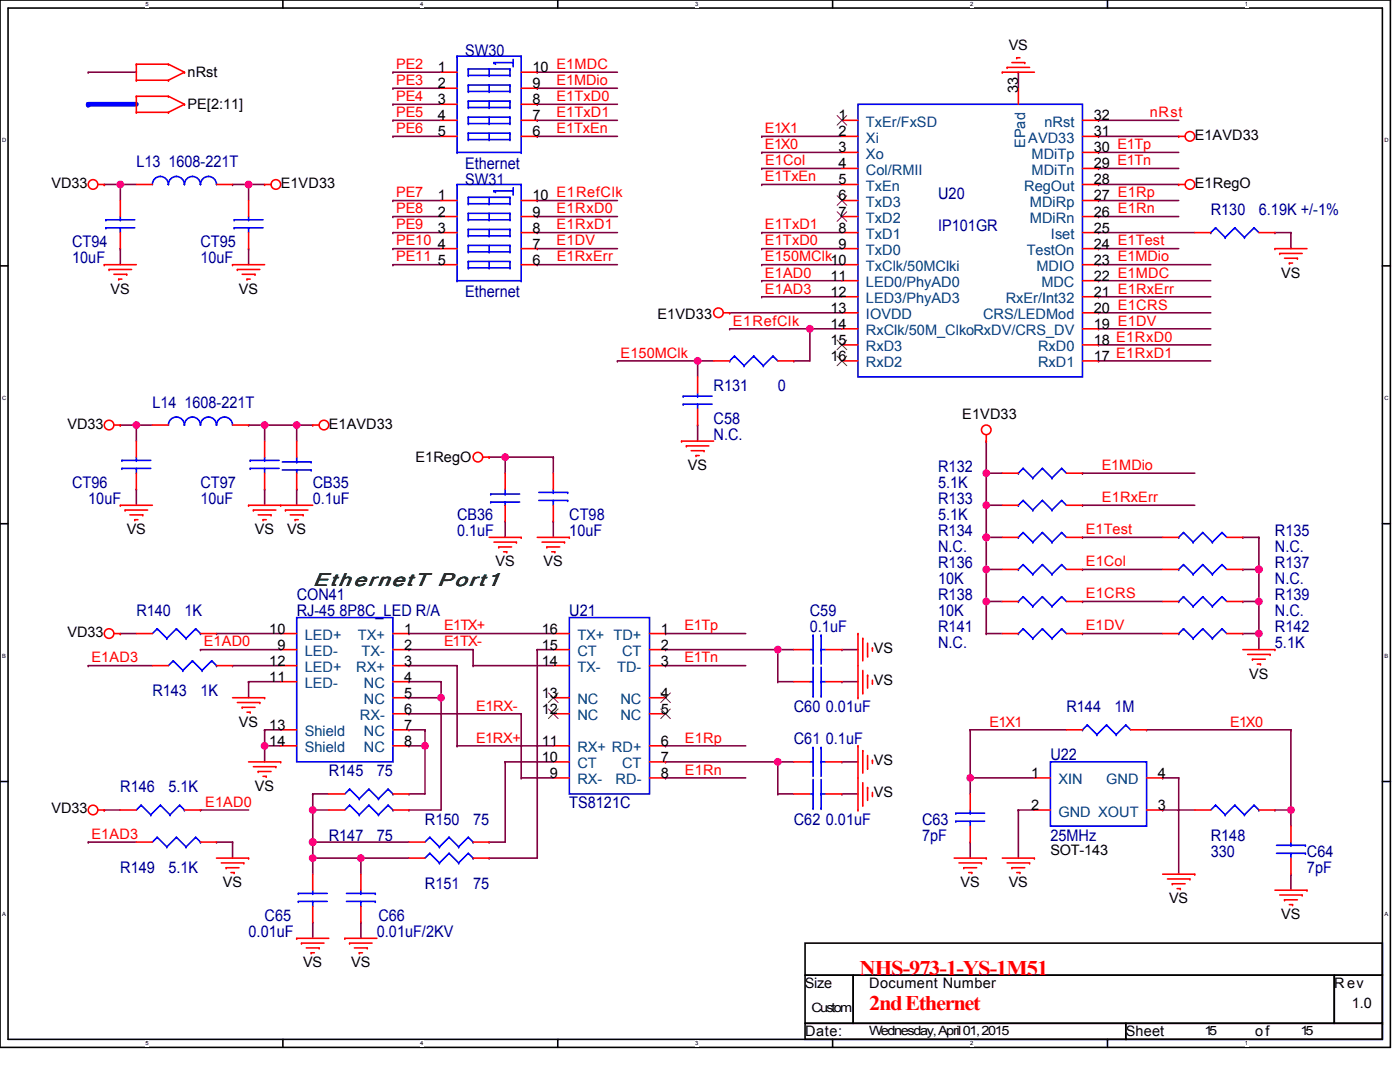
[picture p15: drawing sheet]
<svg xmlns="http://www.w3.org/2000/svg" width="279mm" height="216mm" viewBox="0 0 279 216" stroke-linecap="round" stroke-linejoin="round" font-family="sans-serif">
<defs><g id="words">
<g font-size="4.2" fill="#f00">
<text x="171.5" y="194.5">NHS-973-1-YS-1M51</text>
<text x="173.5" y="201.5">2nd Ethernet</text>
</g>
<g font-size="3.8" fill="#008000">
<text x="62.4" y="116.9">Eth ernetT Port1</text>
<text x="62.5" y="116.9">EthernetT Port1</text>
</g>
<g font-size="3.2" fill="#000080">
<text x="92.8" y="11.2">SW30</text>
<text x="27.2" y="33.3">L13 1608-221T</text>
<text x="92.8" y="33.6">Ethernet</text>
<text x="92.8" y="36.8">SW31</text>
<text x="187.2" y="39.7">U20</text>
<text x="187.2" y="46.1">IP101GR</text>
<text x="241.6" y="42.9">R130</text>
<text x="251.2" y="42.9">6.19K +/-1%</text>
<text x="14.4" y="49.3">CT94</text>
<text x="14.4" y="52.5">10uF</text>
<text x="40" y="49.3">CT95</text>
<text x="40" y="52.5">10uF</text>
<text x="92.8" y="59.2">Ethernet</text>
<text x="30.4" y="81.3">L14 1608-221T</text>
<text x="142.4" y="78.1">R131</text>
<text x="155.2" y="78.1">0</text>
<text x="142.4" y="84.5">C58</text>
<text x="142.4" y="87.7">N.C.</text>
<text x="187.2" y="94.1">R132</text>
<text x="14.4" y="97.3">CT96</text>
<text x="17.6" y="100.5">10uF</text>
<text x="40" y="97.3">CT97</text>
<text x="40" y="100.5">10uF</text>
<text x="62.4" y="97.3">CB35</text>
<text x="62.4" y="100.5">0.1uF</text>
<text x="187.2" y="100.5">R133</text>
<text x="187.2" y="97.3">5.1K</text>
<text x="91.2" y="103.7">CB36</text>
<text x="91.2" y="106.9">0.1uF</text>
<text x="113.6" y="103.7">CT98</text>
<text x="113.6" y="106.9">10uF</text>
<text x="187.2" y="103.7">5.1K</text>
<text x="187.2" y="106.9">R134</text>
<text x="254.4" y="106.9">R135</text>
<text x="187.2" y="110.1">N.C.</text>
<text x="187.2" y="113.3">R136</text>
<text x="254.4" y="110.1">N.C.</text>
<text x="254.4" y="113.3">R137</text>
<text x="59.2" y="119.7">CON41</text>
<text x="187.2" y="119.7">R138</text>
<text x="187.2" y="116.5">10K</text>
<text x="254.4" y="119.7">R139</text>
<text x="254.4" y="116.5">N.C.</text>
<text x="27.2" y="122.9">R140</text>
<text x="36.8" y="122.9">1K</text>
<text x="59.2" y="122.9">RJ-45 8P8C_LED R/A</text>
<text x="113.6" y="122.9">U21</text>
<text x="161.6" y="122.9">C59</text>
<text x="187.2" y="122.9">10K</text>
<text x="254.4" y="122.9">N.C.</text>
<text x="161.6" y="126.1">0.1uF</text>
<text x="187.2" y="126.1">R141</text>
<text x="187.2" y="129.3">N.C.</text>
<text x="254.4" y="126.1">R142</text>
<text x="254.4" y="129.3">5.1K</text>
<text x="30.4" y="138.9">R143</text>
<text x="40" y="138.9">1K</text>
<text x="158.4" y="142.1">C60 0.01uF</text>
<text x="212.8" y="142.1">R144</text>
<text x="222.4" y="142.1">1M</text>
<text x="158.4" y="148.5">C61 0.1uF</text>
<text x="65.6" y="154.9">R145</text>
<text x="75.2" y="154.9">75</text>
<text x="209.6" y="151.7">U22</text>
<text x="24" y="158.1">R146</text>
<text x="33.6" y="158.1">5.1K</text>
<text x="113.6" y="161.3">TS8121C</text>
<text x="65.6" y="167.7">R147</text>
<text x="75.2" y="167.7">75</text>
<text x="84.8" y="164.5">R150</text>
<text x="94.4" y="164.5">75</text>
<text x="158.4" y="164.5">C62 0.01uF</text>
<text x="184" y="164.5">C63</text>
<text x="184" y="167.7">7pF</text>
<text x="209.6" y="167.7">25MHz</text>
<text x="241.6" y="167.7">R148</text>
<text x="241.6" y="170.9">330</text>
<text x="260.8" y="170.9">C64</text>
<text x="24" y="174.1">R149</text>
<text x="33.6" y="174.1">5.1K</text>
<text x="84.8" y="177.3">R151</text>
<text x="94.4" y="177.3">75</text>
<text x="260.8" y="174.1">7pF</text>
<text x="52.8" y="183.7">C65</text>
<text x="75.5" y="183.7">C66</text>
<text x="49.6" y="186.9">0.01uF</text>
<text x="75.2" y="186.9">0.01uF/2KV</text>
</g>
<g font-size="2.9">
<text x="201.3" y="10">VS</text>
<text x="37.5" y="15.4">nRst</text>
<text x="87.4" y="14.4">1</text>
<text x="87.4" y="17.6">2</text>
<text x="106.3" y="14.4">10 E1MDC</text>
<text x="106.3" y="17.6">9</text>
<text x="37.5" y="21.8">PE[2:11]</text>
<text x="87.4" y="20.8">3</text>
<text x="106.3" y="20.8">8</text>
<text x="203.2" y="18.6" transform="rotate(-90 203.2 18.6)">33</text>
<text x="87.4" y="24">4</text>
<text x="87.4" y="27.2">5</text>
<text x="106.3" y="24">7</text>
<text x="106.3" y="27.2">6</text>
<text x="167.4" y="24">1</text>
<text x="167.4" y="27.2">2</text>
<text x="218.3" y="24">32</text>
<text x="218.3" y="27.2">31</text>
<text x="238.4" y="27.9">E1AVD33</text>
<text x="167.4" y="30.4">3</text>
<text x="167.4" y="33.6">4</text>
<text x="218.3" y="30.4">30 E1Tp</text>
<text x="218.3" y="33.6">29 E1Tn</text>
<text x="10.2" y="37.5">VD33</text>
<text x="56" y="37.5">E1VD33</text>
<text x="87.4" y="40">1</text>
<text x="106.3" y="40">10 E1RefClk</text>
<text x="167.4" y="36.8">5</text>
<text x="167.4" y="40">6</text>
<text x="218.3" y="36.8">28</text>
<text x="218.3" y="40">27 E1Rp</text>
<text x="238.4" y="37.5">E1RegO</text>
<text x="87.4" y="43.2">2</text>
<text x="87.4" y="46.4">3</text>
<text x="106.3" y="43.2">9</text>
<text x="106.3" y="46.4">8</text>
<text x="167.4" y="43.2">7</text>
<text x="167.4" y="46.4">8</text>
<text x="218.3" y="43.2">26 E1Rn</text>
<text x="218.3" y="46.4">25</text>
<text x="87.4" y="49.6">4</text>
<text x="87.4" y="52.8">5</text>
<text x="106.3" y="49.6">7</text>
<text x="106.3" y="52.8">6</text>
<text x="167.4" y="49.6">9</text>
<text x="218.3" y="49.6">24 E1Test</text>
<text x="218.3" y="52.8">23 E1MDio</text>
<text x="22.1" y="58.6">VS</text>
<text x="47.7" y="58.6">VS</text>
<text x="165.7" y="56">11</text>
<text x="165.7" y="59.2">12</text>
<text x="218.3" y="56">22 E1MDC</text>
<text x="218.3" y="59.2">21 E1RxErr</text>
<text x="255.7" y="55.4">VS</text>
<text x="131.2" y="63.7">E1VD33</text>
<text x="165.7" y="62.4">13</text>
<text x="165.7" y="65.6">14</text>
<text x="218.3" y="62.4">20 E1CRS</text>
<text x="218.3" y="65.6">19 E1DV</text>
<text x="165.7" y="68.8">15</text>
<text x="218.3" y="68.8">18 E1RxD0</text>
<text x="165.7" y="72">16</text>
<text x="218.3" y="72">17 E1RxD1</text>
<text x="192" y="83.6">E1VD33</text>
<text x="13.4" y="85.5">VD33</text>
<text x="65.6" y="85.5">E1AVD33</text>
<text x="82.9" y="92.2">E1RegO</text>
<text x="137.3" y="93.8">VS</text>
<text x="25.3" y="106.6">VS</text>
<text x="50.9" y="106.6">VS</text>
<text x="57.3" y="106.6">VS</text>
<text x="98.9" y="113">VS</text>
<text x="108.5" y="113">VS</text>
<text x="13.4" y="127.1">VD33</text>
<text x="53.7" y="126.4">10</text>
<text x="55.4" y="129.6">9</text>
<text x="80.7" y="126.4">1</text>
<text x="80.7" y="129.6">2</text>
<text x="108.1" y="126.4">16</text>
<text x="108.1" y="129.6">15</text>
<text x="131.9" y="126.4">1</text>
<text x="131.9" y="129.6">2</text>
<text x="174.4" y="130.3">VS</text>
<text x="53.7" y="136">11</text>
<text x="53.7" y="132.8">12</text>
<text x="80.7" y="132.8">3</text>
<text x="80.7" y="136">4</text>
<text x="108.1" y="132.8">14</text>
<text x="131.9" y="132.8">3</text>
<text x="174.4" y="136.7">VS</text>
<text x="249.3" y="135.4">VS</text>
<text x="80.7" y="139.2">5</text>
<text x="80.7" y="142.4">6</text>
<text x="108.1" y="139.2">13</text>
<text x="108.1" y="142.4">12</text>
<text x="131.9" y="142.4">5</text>
<text x="131.9" y="139.2">4</text>
<text x="47.7" y="145">VS</text>
<text x="53.7" y="145.6">13</text>
<text x="53.7" y="148.8">14</text>
<text x="80.7" y="145.6">7</text>
<text x="80.7" y="148.8">8</text>
<text x="108.1" y="148.8">11</text>
<text x="131.9" y="148.8">6</text>
<text x="108.1" y="152">10</text>
<text x="109.8" y="155.2">9</text>
<text x="131.9" y="155.2">8</text>
<text x="131.9" y="152">7</text>
<text x="174.4" y="152.7">VS</text>
<text x="205.8" y="155.2">1</text>
<text x="231.1" y="155.2">4</text>
<text x="50.9" y="157.8">VS</text>
<text x="174.4" y="159.1">VS</text>
<text x="205.8" y="161.6">2</text>
<text x="231.1" y="161.6">3</text>
<text x="10.2" y="162.3">VD33</text>
<text x="209.6" y="170.6">SOT-143</text>
<text x="44.5" y="177">VS</text>
<text x="191.7" y="177">VS</text>
<text x="201.3" y="177">VS</text>
<text x="233.3" y="180.2">VS</text>
<text x="255.7" y="183.4">VS</text>
<text x="60.5" y="193">VS</text>
<text x="70.1" y="193">VS</text>
<text x="160.6" y="197.2">Size</text>
<text x="173.5" y="197.2">Document Number</text>
<text x="266.3" y="197.2">Rev</text>
<text x="269.8" y="201">1.0</text>
<text x="160.7" y="206.8">Date:</text>
<text x="224.7" y="206.8">Sheet</text>
<text x="250.5" y="206.8">of</text>
</g>
<g font-size="2.9" fill="#f00">
<text x="79" y="13.8">PE2</text>
<text x="79" y="17">PE3</text>
<text x="111.1" y="17">E1MDio</text>
<text x="79" y="20.2">PE4</text>
<text x="79" y="23.4">PE5</text>
<text x="111.1" y="20.2">E1TxD0</text>
<text x="111.1" y="23.4">E1TxD1</text>
<text x="229.5" y="23.4">nRst</text>
<text x="79" y="26.6">PE6</text>
<text x="111.1" y="26.6">E1TxEn</text>
<text x="152.7" y="26.6">E1X1</text>
<text x="152.7" y="29.8">E1X0</text>
<text x="152.7" y="33">E1Col</text>
<text x="79" y="39.4">PE7</text>
<text x="152.7" y="36.2">E1TxEn</text>
<text x="79" y="42.6">PE8</text>
<text x="79" y="45.8">PE9</text>
<text x="111.1" y="42.6">E1RxD0</text>
<text x="111.1" y="45.8">E1RxD1</text>
<text x="152.7" y="45.8">E1TxD1</text>
<text x="79.1" y="49">PE10</text>
<text x="79.1" y="52.2">PE11</text>
<text x="111.1" y="49">E1DV</text>
<text x="111.1" y="52.2">E1RxErr</text>
<text x="152.7" y="49">E1TxD0</text>
<text x="152.7" y="52.2">E150MClk10</text>
<text x="152.7" y="55.4">E1AD0</text>
<text x="152.7" y="58.6">E1AD3</text>
<text x="146.3" y="65">E1RefClk</text>
<text x="123.9" y="71.4">E150MClk</text>
<text x="219.9" y="93.8">E1MDio</text>
<text x="219.9" y="100.2">E1RxErr</text>
<text x="216.7" y="106.6">E1Test</text>
<text x="216.7" y="113">E1Col</text>
<text x="216.7" y="119.4">E1CRS</text>
<text x="88.7" y="125.8">E1TX+</text>
<text x="136.6" y="125.8">E1Tp</text>
<text x="216.7" y="125.8">E1DV</text>
<text x="40.7" y="129">E1AD0</text>
<text x="88.7" y="129">E1TX-</text>
<text x="18.2" y="132.2">E1AD3</text>
<text x="136.6" y="132.2">E1Tn</text>
<text x="95" y="141.8">E1RX-</text>
<text x="95.1" y="148.2">E1RX+</text>
<text x="136.7" y="148.2">E1Rp</text>
<text x="197.5" y="145">E1X1</text>
<text x="245.5" y="145">E1X0</text>
<text x="136.7" y="154.6">E1Rn</text>
<text x="41" y="161">E1AD0</text>
<text x="18.2" y="167.4">E1AD3</text>
</g>
<g font-size="2.9" fill="#004080">
<text x="172.8" y="25.3">TxEr/FxSD</text>
<text x="172.8" y="28.5">Xi</text>
<text x="204.6" y="29.5" transform="rotate(-90 204.6 29.5)">EPad</text>
<text x="205.2" y="28.5">AVD33</text>
<text x="208.5" y="25.3">nRst</text>
<text x="172.8" y="31.7">Xo</text>
<text x="172.8" y="34.9">Col/RMII</text>
<text x="205.9" y="31.7">MDiTp</text>
<text x="205.9" y="34.9">MDiTn</text>
<text x="172.8" y="38.1">TxEn</text>
<text x="172.8" y="41.3">TxD3</text>
<text x="204.4" y="38.1">RegOut</text>
<text x="205.6" y="41.3">MDiRp</text>
<text x="172.8" y="44.5">TxD2</text>
<text x="172.8" y="47.7">TxD1</text>
<text x="205.6" y="44.5">MDiRn</text>
<text x="209.7" y="47.7">Iset</text>
<text x="172.8" y="50.9">TxD0</text>
<text x="204.9" y="50.9">TestOn</text>
<text x="172.8" y="54.1">TxClk/50MClki</text>
<text x="172.8" y="57.3">LED0/PhyAD0</text>
<text x="206.9" y="54.1">MDIO</text>
<text x="207.8" y="57.3">MDC</text>
<text x="172.8" y="60.5">LED3/PhyAD3</text>
<text x="172.8" y="63.7">IOVDD</text>
<text x="196.2" y="63.7">CRS/LEDMod</text>
<text x="200.7" y="60.5">RxEr/Int32</text>
<text x="172.8" y="66.9">RxClk/50M_ClkoRxDV/CRS_DV</text>
<text x="172.8" y="70.1">RxD3</text>
<text x="207.2" y="70.1">RxD0</text>
<text x="172.8" y="73.3">RxD2</text>
<text x="207.2" y="73.3">RxD1</text>
<text x="60.8" y="130.9">LED-</text>
<text x="60.8" y="127.7">LED+</text>
<text x="71.4" y="127.7">TX+</text>
<text x="72.1" y="130.9">TX-</text>
<text x="115.2" y="127.7">TX+ TD+</text>
<text x="115.2" y="130.9">CT</text>
<text x="124.1" y="130.9">CT</text>
<text x="60.8" y="137.3">LED-</text>
<text x="60.8" y="134.1">LED+</text>
<text x="71.1" y="134.1">RX+</text>
<text x="72.6" y="137.3">NC</text>
<text x="115.2" y="134.1">TX-</text>
<text x="123.2" y="134.1">TD-</text>
<text x="71.8" y="143.7">RX-</text>
<text x="72.6" y="140.5">NC</text>
<text x="115.2" y="140.5">NC</text>
<text x="115.2" y="143.7">NC</text>
<text x="123.8" y="143.7">NC</text>
<text x="123.8" y="140.5">NC</text>
<text x="60.8" y="146.9">Shield</text>
<text x="72.6" y="146.9">NC</text>
<text x="60.8" y="150.1">Shield</text>
<text x="72.6" y="150.1">NC</text>
<text x="115.2" y="150.1">RX+ RD+</text>
<text x="115.2" y="153.3">CT</text>
<text x="124.1" y="153.3">CT</text>
<text x="115.2" y="156.5">RX-</text>
<text x="122.9" y="156.5">RD-</text>
<text x="211.2" y="156.5">XIN</text>
<text x="220.8" y="156.5">GND</text>
<text x="211.2" y="162.9">GND XOUT</text>
</g>
<g font-size="2.6">
<text x="161.9" y="202">Custom</text>
<text x="173.5" y="206.5">Wednesday, April 01, 2015</text>
<text x="240.4" y="206.5">15</text>
<text x="259.6" y="206.5">15</text>
</g>
<g font-size="1.1">
<text x="29" y="1.2">5</text>
<text x="83.9" y="1.2">4</text>
<text x="138.7" y="1.2">3</text>
<text x="193.6" y="1.2">2</text>
<text x="248.5" y="1.2">1</text>
<text x=".4" y="28.4">D</text>
<text x="276.3" y="28.4">D</text>
<text x=".4" y="79.8">C</text>
<text x="276.3" y="79.8">C</text>
<text x=".4" y="131.2">B</text>
<text x="276.3" y="131.2">B</text>
<text x=".4" y="182.7">A</text>
<text x="276.3" y="182.7">A</text>
<text x="29" y="208.6">5</text>
<text x="83.9" y="208.6">4</text>
<text x="138.7" y="208.6">3</text>
<text x="193.6" y="208.6">2</text>
<text x="248.5" y="208.6">1</text>
</g>
</g></defs>
<path d="M0 0h277.5v209h-277.5zM1.6 1.6h274.3v205.8h-274.3z" fill="none" stroke="#000" stroke-width=".32"/>
<g fill="#fff">
<path d="M29 .2h.7v1.2h-.7z"/>
<path d="M29 207.6h.7v1.2h-.7z"/>
</g>
<path d="M56.5 0v1.6M56.5 207.4v1.6" fill="none" stroke="#000" stroke-width=".32"/>
<g fill="#fff">
<path d="M83.9 .2h.6v1.2h-.6z"/>
<path d="M83.9 207.6h.6v1.2h-.6z"/>
</g>
<path d="M111.3 0v1.6M111.3 207.4v1.6" fill="none" stroke="#000" stroke-width=".32"/>
<g fill="#fff">
<path d="M138.7 .2h.7v1.2h-.7z"/>
<path d="M138.7 207.6h.7v1.2h-.7z"/>
</g>
<path d="M166.2 0v1.6M166.2 207.4v1.6" fill="none" stroke="#000" stroke-width=".32"/>
<g fill="#fff">
<path d="M193.6 .2h.6v1.2h-.6z"/>
<path d="M193.6 207.6h.6v1.2h-.6z"/>
</g>
<path d="M221 0v1.6M221 207.4v1.6" fill="none" stroke="#000" stroke-width=".32"/>
<g fill="#fff">
<path d="M248.5 .2h.6v1.2h-.6z"/>
<path d="M248.5 207.6h.6v1.2h-.6z"/>
<path d="M.4 27.3h.8v1.3h-.8z"/>
<path d="M276.3 27.3h.8v1.3h-.8z"/>
<path d="M.4 78.8h.8v1.2h-.8z"/>
<path d="M276.3 78.8h.8v1.2h-.8z"/>
</g>
<path d="M0 53h1.6M275.9 53h1.6" fill="none" stroke="#000" stroke-width=".32"/>
<g fill="#fff">
<path d="M.4 130.2h.8v1.3h-.8z"/>
<path d="M276.3 130.2h.7v1.3h-.7z"/>
</g>
<path d="M0 104.5h1.6M275.9 104.5h1.6" fill="none" stroke="#000" stroke-width=".32"/>
<g fill="#fff">
<path d="M.4 181.7h.8v1.2h-.8z"/>
<path d="M276.3 181.7h.7v1.2h-.7z"/>
</g>
<path d="M0 155.9h1.6M275.9 155.9h1.6" fill="none" stroke="#000" stroke-width=".32"/>
<path d="M203.2 14.4v3.2" fill="none" stroke="#800040" stroke-width=".32"/>
<circle cx="203.2" cy="14.4" r=".16" fill="#800040"/>
<path d="M123.2 72h16" fill="none" stroke="#800040" stroke-width=".32"/>
<circle cx="123.2" cy="72" r=".16" fill="#800040"/>
<path d="M24 84.8h3.2" fill="none" stroke="#800040" stroke-width=".32"/>
<circle cx="24" cy="84.8" r=".16" fill="#800040"/>
<path d="M78.4 14.4h9.6" fill="none" stroke="#800040" stroke-width=".32"/>
<circle cx="78.4" cy="14.4" r=".16" fill="#800040"/>
<path d="M78.4 17.6h9.6" fill="none" stroke="#800040" stroke-width=".32"/>
<circle cx="78.4" cy="17.6" r=".16" fill="#800040"/>
<path d="M78.4 20.8h9.6" fill="none" stroke="#800040" stroke-width=".32"/>
<circle cx="78.4" cy="20.8" r=".16" fill="#800040"/>
<path d="M78.4 24h9.6" fill="none" stroke="#800040" stroke-width=".32"/>
<circle cx="78.4" cy="24" r=".16" fill="#800040"/>
<path d="M78.4 27.2h9.6" fill="none" stroke="#800040" stroke-width=".32"/>
<circle cx="78.4" cy="27.2" r=".16" fill="#800040"/>
<path d="M107.2 40h16" fill="none" stroke="#800040" stroke-width=".32"/>
<circle cx="107.2" cy="40" r=".16" fill="#800040"/>
<path d="M107.2 27.2h16" fill="none" stroke="#800040" stroke-width=".32"/>
<circle cx="107.2" cy="27.2" r=".16" fill="#800040"/>
<path d="M78.4 40h9.6" fill="none" stroke="#800040" stroke-width=".32"/>
<circle cx="78.4" cy="40" r=".16" fill="#800040"/>
<path d="M78.4 43.2h9.6" fill="none" stroke="#800040" stroke-width=".32"/>
<circle cx="78.4" cy="43.2" r=".16" fill="#800040"/>
<path d="M78.4 46.4h9.6" fill="none" stroke="#800040" stroke-width=".32"/>
<circle cx="78.4" cy="46.4" r=".16" fill="#800040"/>
<path d="M78.4 49.6h9.6" fill="none" stroke="#800040" stroke-width=".32"/>
<circle cx="78.4" cy="49.6" r=".16" fill="#800040"/>
<path d="M78.4 52.8h9.6" fill="none" stroke="#800040" stroke-width=".32"/>
<circle cx="78.4" cy="52.8" r=".16" fill="#800040"/>
<path d="M107.2 14.4h16" fill="none" stroke="#800040" stroke-width=".32"/>
<circle cx="107.2" cy="14.4" r=".16" fill="#800040"/>
<path d="M107.2 17.6h16" fill="none" stroke="#800040" stroke-width=".32"/>
<circle cx="107.2" cy="17.6" r=".16" fill="#800040"/>
<path d="M107.2 20.8h16" fill="none" stroke="#800040" stroke-width=".32"/>
<circle cx="107.2" cy="20.8" r=".16" fill="#800040"/>
<path d="M107.2 24h16" fill="none" stroke="#800040" stroke-width=".32"/>
<circle cx="107.2" cy="24" r=".16" fill="#800040"/>
<path d="M107.2 43.2h16" fill="none" stroke="#800040" stroke-width=".32"/>
<circle cx="107.2" cy="43.2" r=".16" fill="#800040"/>
<path d="M107.2 46.4h16" fill="none" stroke="#800040" stroke-width=".32"/>
<circle cx="107.2" cy="46.4" r=".16" fill="#800040"/>
<path d="M107.2 49.6h16" fill="none" stroke="#800040" stroke-width=".32"/>
<circle cx="107.2" cy="49.6" r=".16" fill="#800040"/>
<path d="M107.2 52.8h16" fill="none" stroke="#800040" stroke-width=".32"/>
<circle cx="107.2" cy="52.8" r=".16" fill="#800040"/>
<path d="M100.8 152v16" fill="none" stroke="#800040" stroke-width=".32"/>
<circle cx="100.8" cy="152" r=".16" fill="#800040"/>
<path d="M72 171.2v3.2" fill="none" stroke="#800040" stroke-width=".32"/>
<circle cx="72" cy="171.2" r=".16" fill="#800040"/>
<path d="M94.4 132.8h16" fill="none" stroke="#800040" stroke-width=".32"/>
<circle cx="94.4" cy="132.8" r=".16" fill="#800040"/>
<path d="M81.6 129.6h12.8" fill="none" stroke="#800040" stroke-width=".32"/>
<circle cx="81.6" cy="129.6" r=".16" fill="#800040"/>
<path d="M91.2 148.8h19.2" fill="none" stroke="#800040" stroke-width=".32"/>
<circle cx="91.2" cy="148.8" r=".16" fill="#800040"/>
<path d="M104 155.2h6.4" fill="none" stroke="#800040" stroke-width=".32"/>
<circle cx="104" cy="155.2" r=".16" fill="#800040"/>
<path d="M81.6 142.4h22.4" fill="none" stroke="#800040" stroke-width=".32"/>
<circle cx="81.6" cy="142.4" r=".16" fill="#800040"/>
<path d="M107.2 129.6v41.6" fill="none" stroke="#800040" stroke-width=".32"/>
<circle cx="107.2" cy="129.6" r=".16" fill="#800040"/>
<path d="M219.2 24h16" fill="none" stroke="#800040" stroke-width=".32"/>
<circle cx="219.2" cy="24" r=".16" fill="#800040"/>
<path d="M81.6 148.8h3.2" fill="none" stroke="#800040" stroke-width=".32"/>
<circle cx="81.6" cy="148.8" r=".16" fill="#800040"/>
<path d="M84.8 148.8v9.6" fill="none" stroke="#800040" stroke-width=".32"/>
<circle cx="84.8" cy="148.8" r=".16" fill="#800040"/>
<path d="M107.2 129.6h3.2" fill="none" stroke="#800040" stroke-width=".32"/>
<circle cx="107.2" cy="129.6" r=".16" fill="#800040"/>
<path d="M81.6 145.6h3.2" fill="none" stroke="#800040" stroke-width=".32"/>
<circle cx="81.6" cy="145.6" r=".16" fill="#800040"/>
<path d="M88 139.2v22.4" fill="none" stroke="#800040" stroke-width=".32"/>
<circle cx="88" cy="139.2" r=".16" fill="#800040"/>
<path d="M81.6 136h6.4" fill="none" stroke="#800040" stroke-width=".32"/>
<circle cx="81.6" cy="136" r=".16" fill="#800040"/>
<path d="M81.6 139.2h6.4" fill="none" stroke="#800040" stroke-width=".32"/>
<circle cx="81.6" cy="139.2" r=".16" fill="#800040"/>
<path d="M17.6 20.8h9.6" fill="none" stroke="#00f" stroke-width=".96"/>
<circle cx="17.6" cy="20.8" r=".48" fill="#00f"/>
<path d="M17.6 14.4h9.6" fill="none" stroke="#800040" stroke-width=".32"/>
<circle cx="17.6" cy="14.4" r=".16" fill="#800040"/>
<path d="M81.6 132.8h9.6" fill="none" stroke="#800040" stroke-width=".32"/>
<circle cx="81.6" cy="132.8" r=".16" fill="#800040"/>
<path d="M94.4 129.6v3.2" fill="none" stroke="#800040" stroke-width=".32"/>
<circle cx="94.4" cy="129.6" r=".16" fill="#800040"/>
<path d="M104 142.4v12.8" fill="none" stroke="#800040" stroke-width=".32"/>
<circle cx="104" cy="142.4" r=".16" fill="#800040"/>
<path d="M91.2 132.8v16" fill="none" stroke="#800040" stroke-width=".32"/>
<circle cx="91.2" cy="132.8" r=".16" fill="#800040"/>
<path d="M132.8 126.4h16" fill="none" stroke="#800040" stroke-width=".32"/>
<circle cx="132.8" cy="126.4" r=".16" fill="#800040"/>
<path d="M132.8 132.8h16" fill="none" stroke="#800040" stroke-width=".32"/>
<circle cx="132.8" cy="132.8" r=".16" fill="#800040"/>
<path d="M52.8 145.6h3.2" fill="none" stroke="#800040" stroke-width=".32"/>
<circle cx="52.8" cy="145.6" r=".16" fill="#800040"/>
<path d="M52.8 145.6v3.2" fill="none" stroke="#800040" stroke-width=".32"/>
<circle cx="52.8" cy="145.6" r=".16" fill="#800040"/>
<path d="M100.8 152h9.6" fill="none" stroke="#800040" stroke-width=".32"/>
<circle cx="100.8" cy="152" r=".16" fill="#800040"/>
<path d="M81.6 126.4h28.8" fill="none" stroke="#800040" stroke-width=".32"/>
<circle cx="81.6" cy="126.4" r=".16" fill="#800040"/>
<path d="M52.8 148.8h3.2" fill="none" stroke="#800040" stroke-width=".32"/>
<circle cx="52.8" cy="148.8" r=".16" fill="#800040"/>
<path d="M43.2 126.4h12.8" fill="none" stroke="#800040" stroke-width=".32"/>
<circle cx="43.2" cy="126.4" r=".16" fill="#800040"/>
<path d="M24 126.4h3.2" fill="none" stroke="#800040" stroke-width=".32"/>
<circle cx="24" cy="126.4" r=".16" fill="#800040"/>
<path d="M46.4 132.8h9.6" fill="none" stroke="#800040" stroke-width=".32"/>
<circle cx="46.4" cy="132.8" r=".16" fill="#800040"/>
<path d="M196.8 107.2h3.2" fill="none" stroke="#800040" stroke-width=".32"/>
<circle cx="196.8" cy="107.2" r=".16" fill="#800040"/>
<path d="M216 107.2h16" fill="none" stroke="#800040" stroke-width=".32"/>
<circle cx="216" cy="107.2" r=".16" fill="#800040"/>
<path d="M248 107.2h3.2" fill="none" stroke="#800040" stroke-width=".32"/>
<circle cx="248" cy="107.2" r=".16" fill="#800040"/>
<path d="M17.6 132.8h12.8" fill="none" stroke="#800040" stroke-width=".32"/>
<circle cx="17.6" cy="132.8" r=".16" fill="#800040"/>
<path d="M49.6 136h6.4" fill="none" stroke="#800040" stroke-width=".32"/>
<circle cx="49.6" cy="136" r=".16" fill="#800040"/>
<path d="M49.6 136v3.2" fill="none" stroke="#800040" stroke-width=".32"/>
<circle cx="49.6" cy="136" r=".16" fill="#800040"/>
<path d="M81.6 158.4h3.2" fill="none" stroke="#800040" stroke-width=".32"/>
<circle cx="81.6" cy="158.4" r=".16" fill="#800040"/>
<path d="M81.6 161.6h6.4" fill="none" stroke="#800040" stroke-width=".32"/>
<circle cx="81.6" cy="161.6" r=".16" fill="#800040"/>
<path d="M196.8 113.6h3.2" fill="none" stroke="#800040" stroke-width=".32"/>
<circle cx="196.8" cy="113.6" r=".16" fill="#800040"/>
<path d="M248 113.6h3.2" fill="none" stroke="#800040" stroke-width=".32"/>
<circle cx="248" cy="113.6" r=".16" fill="#800040"/>
<path d="M97.6 171.2h9.6" fill="none" stroke="#800040" stroke-width=".32"/>
<circle cx="97.6" cy="171.2" r=".16" fill="#800040"/>
<path d="M97.6 168h3.2" fill="none" stroke="#800040" stroke-width=".32"/>
<circle cx="97.6" cy="168" r=".16" fill="#800040"/>
<path d="M196.8 120h3.2" fill="none" stroke="#800040" stroke-width=".32"/>
<circle cx="196.8" cy="120" r=".16" fill="#800040"/>
<path d="M216 120h16" fill="none" stroke="#800040" stroke-width=".32"/>
<circle cx="216" cy="120" r=".16" fill="#800040"/>
<path d="M248 120h3.2" fill="none" stroke="#800040" stroke-width=".32"/>
<circle cx="248" cy="120" r=".16" fill="#800040"/>
<path d="M72 171.2h9.6" fill="none" stroke="#800040" stroke-width=".32"/>
<circle cx="72" cy="171.2" r=".16" fill="#800040"/>
<path d="M62.4 168h19.2" fill="none" stroke="#800040" stroke-width=".32"/>
<circle cx="62.4" cy="168" r=".16" fill="#800040"/>
<path d="M62.4 168v3.2" fill="none" stroke="#800040" stroke-width=".32"/>
<circle cx="62.4" cy="168" r=".16" fill="#800040"/>
<path d="M62.4 161.6h3.2" fill="none" stroke="#800040" stroke-width=".32"/>
<circle cx="62.4" cy="161.6" r=".16" fill="#800040"/>
<path d="M62.4 161.6v6.4" fill="none" stroke="#800040" stroke-width=".32"/>
<circle cx="62.4" cy="161.6" r=".16" fill="#800040"/>
<path d="M62.4 158.4h3.2" fill="none" stroke="#800040" stroke-width=".32"/>
<circle cx="62.4" cy="158.4" r=".16" fill="#800040"/>
<path d="M196.8 126.4h3.2" fill="none" stroke="#800040" stroke-width=".32"/>
<circle cx="196.8" cy="126.4" r=".16" fill="#800040"/>
<path d="M216 126.4h16" fill="none" stroke="#800040" stroke-width=".32"/>
<circle cx="216" cy="126.4" r=".16" fill="#800040"/>
<path d="M248 126.4h3.2" fill="none" stroke="#800040" stroke-width=".32"/>
<circle cx="248" cy="126.4" r=".16" fill="#800040"/>
<path d="M88 136v3.2" fill="none" stroke="#800040" stroke-width=".32"/>
<circle cx="88" cy="136" r=".16" fill="#800040"/>
<path d="M196.8 100.8v6.4" fill="none" stroke="#800040" stroke-width=".32"/>
<circle cx="196.8" cy="100.8" r=".16" fill="#800040"/>
<path d="M196.8 120v6.4" fill="none" stroke="#800040" stroke-width=".32"/>
<circle cx="196.8" cy="120" r=".16" fill="#800040"/>
<path d="M196.8 113.6v6.4" fill="none" stroke="#800040" stroke-width=".32"/>
<circle cx="196.8" cy="113.6" r=".16" fill="#800040"/>
<path d="M84.8 145.6v3.2" fill="none" stroke="#800040" stroke-width=".32"/>
<circle cx="84.8" cy="145.6" r=".16" fill="#800040"/>
<path d="M251.2 107.2v6.4" fill="none" stroke="#800040" stroke-width=".32"/>
<circle cx="251.2" cy="107.2" r=".16" fill="#800040"/>
<path d="M251.2 126.4v3.2" fill="none" stroke="#800040" stroke-width=".32"/>
<circle cx="251.2" cy="126.4" r=".16" fill="#800040"/>
<path d="M152 33.6h16" fill="none" stroke="#800040" stroke-width=".32"/>
<circle cx="152" cy="33.6" r=".16" fill="#800040"/>
<path d="M216 113.6h16" fill="none" stroke="#800040" stroke-width=".32"/>
<circle cx="216" cy="113.6" r=".16" fill="#800040"/>
<path d="M251.2 120v6.4" fill="none" stroke="#800040" stroke-width=".32"/>
<circle cx="251.2" cy="120" r=".16" fill="#800040"/>
<path d="M219.2 62.4h22.4" fill="none" stroke="#800040" stroke-width=".32"/>
<circle cx="219.2" cy="62.4" r=".16" fill="#800040"/>
<path d="M62.4 171.2v3.2" fill="none" stroke="#800040" stroke-width=".32"/>
<circle cx="62.4" cy="171.2" r=".16" fill="#800040"/>
<path d="M49.6 49.6v3.2" fill="none" stroke="#800040" stroke-width=".32"/>
<circle cx="49.6" cy="49.6" r=".16" fill="#800040"/>
<path d="M40 161.6h9.6" fill="none" stroke="#800040" stroke-width=".32"/>
<circle cx="40" cy="161.6" r=".16" fill="#800040"/>
<path d="M40 129.6h16" fill="none" stroke="#800040" stroke-width=".32"/>
<circle cx="40" cy="129.6" r=".16" fill="#800040"/>
<path d="M20.8 161.6h3.2" fill="none" stroke="#800040" stroke-width=".32"/>
<circle cx="20.8" cy="161.6" r=".16" fill="#800040"/>
<path d="M168 129.6h3.2" fill="none" stroke="#800040" stroke-width=".32"/>
<circle cx="168" cy="129.6" r=".16" fill="#800040"/>
<path d="M17.6 168h9.6" fill="none" stroke="#800040" stroke-width=".32"/>
<circle cx="17.6" cy="168" r=".16" fill="#800040"/>
<path d="M168 136h3.2" fill="none" stroke="#800040" stroke-width=".32"/>
<circle cx="168" cy="136" r=".16" fill="#800040"/>
<path d="M43.2 168h3.2" fill="none" stroke="#800040" stroke-width=".32"/>
<circle cx="43.2" cy="168" r=".16" fill="#800040"/>
<path d="M46.4 168v3.2" fill="none" stroke="#800040" stroke-width=".32"/>
<circle cx="46.4" cy="168" r=".16" fill="#800040"/>
<path d="M155.2 129.6h3.2" fill="none" stroke="#800040" stroke-width=".32"/>
<circle cx="155.2" cy="129.6" r=".16" fill="#800040"/>
<path d="M155.2 129.6v6.4" fill="none" stroke="#800040" stroke-width=".32"/>
<circle cx="155.2" cy="129.6" r=".16" fill="#800040"/>
<path d="M155.2 136h3.2" fill="none" stroke="#800040" stroke-width=".32"/>
<circle cx="155.2" cy="136" r=".16" fill="#800040"/>
<path d="M132.8 155.2h16" fill="none" stroke="#800040" stroke-width=".32"/>
<circle cx="132.8" cy="155.2" r=".16" fill="#800040"/>
<path d="M132.8 148.8h16" fill="none" stroke="#800040" stroke-width=".32"/>
<circle cx="132.8" cy="148.8" r=".16" fill="#800040"/>
<path d="M168 152h3.2" fill="none" stroke="#800040" stroke-width=".32"/>
<circle cx="168" cy="152" r=".16" fill="#800040"/>
<path d="M168 158.4h3.2" fill="none" stroke="#800040" stroke-width=".32"/>
<circle cx="168" cy="158.4" r=".16" fill="#800040"/>
<path d="M155.2 152h3.2" fill="none" stroke="#800040" stroke-width=".32"/>
<circle cx="155.2" cy="152" r=".16" fill="#800040"/>
<path d="M155.2 152v6.4" fill="none" stroke="#800040" stroke-width=".32"/>
<circle cx="155.2" cy="152" r=".16" fill="#800040"/>
<path d="M155.2 158.4h3.2" fill="none" stroke="#800040" stroke-width=".32"/>
<circle cx="155.2" cy="158.4" r=".16" fill="#800040"/>
<path d="M110.4 104v3.2" fill="none" stroke="#800040" stroke-width=".32"/>
<circle cx="110.4" cy="104" r=".16" fill="#800040"/>
<path d="M100.8 104v3.2" fill="none" stroke="#800040" stroke-width=".32"/>
<circle cx="100.8" cy="104" r=".16" fill="#800040"/>
<path d="M132.8 129.6h22.4" fill="none" stroke="#800040" stroke-width=".32"/>
<circle cx="132.8" cy="129.6" r=".16" fill="#800040"/>
<path d="M132.8 152h22.4" fill="none" stroke="#800040" stroke-width=".32"/>
<circle cx="132.8" cy="152" r=".16" fill="#800040"/>
<path d="M100.8 91.2h9.6" fill="none" stroke="#800040" stroke-width=".32"/>
<circle cx="100.8" cy="91.2" r=".16" fill="#800040"/>
<path d="M219.2 36.8h16" fill="none" stroke="#800040" stroke-width=".32"/>
<circle cx="219.2" cy="36.8" r=".16" fill="#800040"/>
<path d="M59.2 97.6v3.2" fill="none" stroke="#800040" stroke-width=".32"/>
<circle cx="59.2" cy="97.6" r=".16" fill="#800040"/>
<path d="M52.8 148.8v3.2" fill="none" stroke="#800040" stroke-width=".32"/>
<circle cx="52.8" cy="148.8" r=".16" fill="#800040"/>
<path d="M59.2 84.8v3.2" fill="none" stroke="#800040" stroke-width=".32"/>
<circle cx="59.2" cy="84.8" r=".16" fill="#800040"/>
<path d="M52.8 84.8h6.4" fill="none" stroke="#800040" stroke-width=".32"/>
<circle cx="52.8" cy="84.8" r=".16" fill="#800040"/>
<path d="M72 184v3.2" fill="none" stroke="#800040" stroke-width=".32"/>
<circle cx="72" cy="184" r=".16" fill="#800040"/>
<path d="M62.4 184v3.2" fill="none" stroke="#800040" stroke-width=".32"/>
<circle cx="62.4" cy="184" r=".16" fill="#800040"/>
<path d="M161.6 65.6h6.4" fill="none" stroke="#800040" stroke-width=".32"/>
<circle cx="161.6" cy="65.6" r=".16" fill="#800040"/>
<path d="M219.2 56h22.4" fill="none" stroke="#800040" stroke-width=".32"/>
<circle cx="219.2" cy="56" r=".16" fill="#800040"/>
<path d="M152 49.6h16" fill="none" stroke="#800040" stroke-width=".32"/>
<circle cx="152" cy="49.6" r=".16" fill="#800040"/>
<path d="M152 46.4h16" fill="none" stroke="#800040" stroke-width=".32"/>
<circle cx="152" cy="46.4" r=".16" fill="#800040"/>
<path d="M219.2 68.8h22.4" fill="none" stroke="#800040" stroke-width=".32"/>
<circle cx="219.2" cy="68.8" r=".16" fill="#800040"/>
<path d="M219.2 72h22.4" fill="none" stroke="#800040" stroke-width=".32"/>
<circle cx="219.2" cy="72" r=".16" fill="#800040"/>
<path d="M219.2 65.6h22.4" fill="none" stroke="#800040" stroke-width=".32"/>
<circle cx="219.2" cy="65.6" r=".16" fill="#800040"/>
<path d="M219.2 59.2h22.4" fill="none" stroke="#800040" stroke-width=".32"/>
<circle cx="219.2" cy="59.2" r=".16" fill="#800040"/>
<path d="M219.2 52.8h22.4" fill="none" stroke="#800040" stroke-width=".32"/>
<circle cx="219.2" cy="52.8" r=".16" fill="#800040"/>
<path d="M152 36.8h16" fill="none" stroke="#800040" stroke-width=".32"/>
<circle cx="152" cy="36.8" r=".16" fill="#800040"/>
<path d="M219.2 30.4h16" fill="none" stroke="#800040" stroke-width=".32"/>
<circle cx="219.2" cy="30.4" r=".16" fill="#800040"/>
<path d="M219.2 33.6h16" fill="none" stroke="#800040" stroke-width=".32"/>
<circle cx="219.2" cy="33.6" r=".16" fill="#800040"/>
<path d="M219.2 43.2h16" fill="none" stroke="#800040" stroke-width=".32"/>
<circle cx="219.2" cy="43.2" r=".16" fill="#800040"/>
<path d="M219.2 40h16" fill="none" stroke="#800040" stroke-width=".32"/>
<circle cx="219.2" cy="40" r=".16" fill="#800040"/>
<path d="M254.4 161.6h3.2" fill="none" stroke="#800040" stroke-width=".32"/>
<circle cx="254.4" cy="161.6" r=".16" fill="#800040"/>
<path d="M193.6 155.2v3.2" fill="none" stroke="#800040" stroke-width=".32"/>
<circle cx="193.6" cy="155.2" r=".16" fill="#800040"/>
<path d="M203.2 161.6h3.2" fill="none" stroke="#800040" stroke-width=".32"/>
<circle cx="203.2" cy="161.6" r=".16" fill="#800040"/>
<path d="M193.6 145.6h19.2" fill="none" stroke="#800040" stroke-width=".32"/>
<circle cx="193.6" cy="145.6" r=".16" fill="#800040"/>
<path d="M232 161.6h6.4" fill="none" stroke="#800040" stroke-width=".32"/>
<circle cx="232" cy="161.6" r=".16" fill="#800040"/>
<path d="M203.2 161.6v9.6" fill="none" stroke="#800040" stroke-width=".32"/>
<circle cx="203.2" cy="161.6" r=".16" fill="#800040"/>
<path d="M232 155.2h3.2" fill="none" stroke="#800040" stroke-width=".32"/>
<circle cx="232" cy="155.2" r=".16" fill="#800040"/>
<path d="M193.6 155.2h12.8" fill="none" stroke="#800040" stroke-width=".32"/>
<circle cx="193.6" cy="155.2" r=".16" fill="#800040"/>
<path d="M257.6 161.6v3.2" fill="none" stroke="#800040" stroke-width=".32"/>
<circle cx="257.6" cy="161.6" r=".16" fill="#800040"/>
<path d="M193.6 168v3.2" fill="none" stroke="#800040" stroke-width=".32"/>
<circle cx="193.6" cy="168" r=".16" fill="#800040"/>
<path d="M228.8 145.6h28.8" fill="none" stroke="#800040" stroke-width=".32"/>
<circle cx="228.8" cy="145.6" r=".16" fill="#800040"/>
<path d="M235.2 155.2v19.2" fill="none" stroke="#800040" stroke-width=".32"/>
<circle cx="235.2" cy="155.2" r=".16" fill="#800040"/>
<path d="M257.6 174.4v3.2" fill="none" stroke="#800040" stroke-width=".32"/>
<circle cx="257.6" cy="174.4" r=".16" fill="#800040"/>
<path d="M152 27.2h16" fill="none" stroke="#800040" stroke-width=".32"/>
<circle cx="152" cy="27.2" r=".16" fill="#800040"/>
<path d="M152 30.4h16" fill="none" stroke="#800040" stroke-width=".32"/>
<circle cx="152" cy="30.4" r=".16" fill="#800040"/>
<path d="M254.4 46.4h3.2" fill="none" stroke="#800040" stroke-width=".32"/>
<circle cx="254.4" cy="46.4" r=".16" fill="#800040"/>
<path d="M257.6 46.4v3.2" fill="none" stroke="#800040" stroke-width=".32"/>
<circle cx="257.6" cy="46.4" r=".16" fill="#800040"/>
<path d="M219.2 46.4h19.2" fill="none" stroke="#800040" stroke-width=".32"/>
<circle cx="219.2" cy="46.4" r=".16" fill="#800040"/>
<path d="M219.2 49.6h16" fill="none" stroke="#800040" stroke-width=".32"/>
<circle cx="219.2" cy="49.6" r=".16" fill="#800040"/>
<path d="M193.6 145.6v9.6" fill="none" stroke="#800040" stroke-width=".32"/>
<circle cx="193.6" cy="145.6" r=".16" fill="#800040"/>
<path d="M152 56h16" fill="none" stroke="#800040" stroke-width=".32"/>
<circle cx="152" cy="56" r=".16" fill="#800040"/>
<path d="M152 59.2h16" fill="none" stroke="#800040" stroke-width=".32"/>
<circle cx="152" cy="59.2" r=".16" fill="#800040"/>
<path d="M46.4 36.8h3.2" fill="none" stroke="#800040" stroke-width=".32"/>
<circle cx="46.4" cy="36.8" r=".16" fill="#800040"/>
<path d="M49.6 36.8v3.2" fill="none" stroke="#800040" stroke-width=".32"/>
<circle cx="49.6" cy="36.8" r=".16" fill="#800040"/>
<path d="M24 36.8h3.2" fill="none" stroke="#800040" stroke-width=".32"/>
<circle cx="24" cy="36.8" r=".16" fill="#800040"/>
<path d="M24 49.6v3.2" fill="none" stroke="#800040" stroke-width=".32"/>
<circle cx="24" cy="49.6" r=".16" fill="#800040"/>
<path d="M24 36.8v3.2" fill="none" stroke="#800040" stroke-width=".32"/>
<circle cx="24" cy="36.8" r=".16" fill="#800040"/>
<path d="M49.6 36.8h3.2" fill="none" stroke="#800040" stroke-width=".32"/>
<circle cx="49.6" cy="36.8" r=".16" fill="#800040"/>
<path d="M145.6 62.4h22.4" fill="none" stroke="#800040" stroke-width=".32"/>
<circle cx="145.6" cy="62.4" r=".16" fill="#800040"/>
<path d="M219.2 27.2h16" fill="none" stroke="#800040" stroke-width=".32"/>
<circle cx="219.2" cy="27.2" r=".16" fill="#800040"/>
<path d="M20.8 36.8h3.2" fill="none" stroke="#800040" stroke-width=".32"/>
<circle cx="20.8" cy="36.8" r=".16" fill="#800040"/>
<path d="M52.8 97.6v3.2" fill="none" stroke="#800040" stroke-width=".32"/>
<circle cx="52.8" cy="97.6" r=".16" fill="#800040"/>
<path d="M49.6 84.8h3.2" fill="none" stroke="#800040" stroke-width=".32"/>
<circle cx="49.6" cy="84.8" r=".16" fill="#800040"/>
<path d="M52.8 84.8v3.2" fill="none" stroke="#800040" stroke-width=".32"/>
<circle cx="52.8" cy="84.8" r=".16" fill="#800040"/>
<path d="M27.2 84.8h3.2" fill="none" stroke="#800040" stroke-width=".32"/>
<circle cx="27.2" cy="84.8" r=".16" fill="#800040"/>
<path d="M27.2 97.6v3.2" fill="none" stroke="#800040" stroke-width=".32"/>
<circle cx="27.2" cy="97.6" r=".16" fill="#800040"/>
<path d="M27.2 84.8v3.2" fill="none" stroke="#800040" stroke-width=".32"/>
<circle cx="27.2" cy="84.8" r=".16" fill="#800040"/>
<path d="M59.2 84.8h3.2" fill="none" stroke="#800040" stroke-width=".32"/>
<circle cx="59.2" cy="84.8" r=".16" fill="#800040"/>
<path d="M251.2 113.6v6.4" fill="none" stroke="#800040" stroke-width=".32"/>
<circle cx="251.2" cy="113.6" r=".16" fill="#800040"/>
<path d="M196.8 107.2v6.4" fill="none" stroke="#800040" stroke-width=".32"/>
<circle cx="196.8" cy="107.2" r=".16" fill="#800040"/>
<path d="M97.6 91.2h3.2" fill="none" stroke="#800040" stroke-width=".32"/>
<circle cx="97.6" cy="91.2" r=".16" fill="#800040"/>
<path d="M62.4 158.4v3.2" fill="none" stroke="#800040" stroke-width=".32"/>
<circle cx="62.4" cy="158.4" r=".16" fill="#800040"/>
<path d="M152 52.8h16" fill="none" stroke="#800040" stroke-width=".32"/>
<circle cx="152" cy="52.8" r=".16" fill="#800040"/>
<path d="M139.2 72h3.2" fill="none" stroke="#800040" stroke-width=".32"/>
<circle cx="139.2" cy="72" r=".16" fill="#800040"/>
<path d="M139.2 84.8v3.2" fill="none" stroke="#800040" stroke-width=".32"/>
<circle cx="139.2" cy="84.8" r=".16" fill="#800040"/>
<path d="M139.2 72v3.2" fill="none" stroke="#800040" stroke-width=".32"/>
<circle cx="139.2" cy="72" r=".16" fill="#800040"/>
<path d="M145.6 65.6h16" fill="none" stroke="#800040" stroke-width=".32"/>
<circle cx="145.6" cy="65.6" r=".16" fill="#800040"/>
<path d="M161.6 65.6v6.4" fill="none" stroke="#800040" stroke-width=".32"/>
<circle cx="161.6" cy="65.6" r=".16" fill="#800040"/>
<path d="M158.4 72h3.2" fill="none" stroke="#800040" stroke-width=".32"/>
<circle cx="158.4" cy="72" r=".16" fill="#800040"/>
<path d="M62.4 171.2h9.6" fill="none" stroke="#800040" stroke-width=".32"/>
<circle cx="62.4" cy="171.2" r=".16" fill="#800040"/>
<path d="M100.8 91.2v3.2" fill="none" stroke="#800040" stroke-width=".32"/>
<circle cx="100.8" cy="91.2" r=".16" fill="#800040"/>
<path d="M110.4 91.2v3.2" fill="none" stroke="#800040" stroke-width=".32"/>
<circle cx="110.4" cy="91.2" r=".16" fill="#800040"/>
<path d="M257.6 145.6v16" fill="none" stroke="#800040" stroke-width=".32"/>
<circle cx="257.6" cy="145.6" r=".16" fill="#800040"/>
<path d="M216 100.8h22.4" fill="none" stroke="#800040" stroke-width=".32"/>
<circle cx="216" cy="100.8" r=".16" fill="#800040"/>
<path d="M216 94.4h22.4" fill="none" stroke="#800040" stroke-width=".32"/>
<circle cx="216" cy="94.4" r=".16" fill="#800040"/>
<path d="M196.8 94.4h3.2" fill="none" stroke="#800040" stroke-width=".32"/>
<circle cx="196.8" cy="94.4" r=".16" fill="#800040"/>
<path d="M196.8 88v6.4" fill="none" stroke="#800040" stroke-width=".32"/>
<circle cx="196.8" cy="88" r=".16" fill="#800040"/>
<path d="M196.8 100.8h3.2" fill="none" stroke="#800040" stroke-width=".32"/>
<circle cx="196.8" cy="100.8" r=".16" fill="#800040"/>
<path d="M196.8 94.4v6.4" fill="none" stroke="#800040" stroke-width=".32"/>
<circle cx="196.8" cy="94.4" r=".16" fill="#800040"/>
<path d="M33.6 19.2l3.2 1.6" fill="none" stroke="#f00" stroke-width=".32"/>
<circle cx="33.6" cy="19.2" r=".16" fill="#f00"/>
<path d="M27.2 19.2h6.4" fill="none" stroke="#f00" stroke-width=".32"/>
<circle cx="27.2" cy="19.2" r=".16" fill="#f00"/>
<path d="M27.2 19.2v3.2" fill="none" stroke="#f00" stroke-width=".32"/>
<circle cx="27.2" cy="22.4" r=".16" fill="#f00"/>
<path d="M27.2 22.4h6.4" fill="none" stroke="#f00" stroke-width=".32"/>
<circle cx="33.6" cy="22.4" r=".16" fill="#f00"/>
<path d="M36.8 20.8l-3.2 1.6" fill="none" stroke="#f00" stroke-width=".32"/>
<circle cx="36.8" cy="20.8" r=".16" fill="#f00"/>
<path d="M33.6 12.8l3.2 1.6" fill="none" stroke="#f00" stroke-width=".32"/>
<circle cx="33.6" cy="12.8" r=".16" fill="#f00"/>
<path d="M27.2 12.8h6.4" fill="none" stroke="#f00" stroke-width=".32"/>
<circle cx="27.2" cy="12.8" r=".16" fill="#f00"/>
<path d="M27.2 12.8v3.2" fill="none" stroke="#f00" stroke-width=".32"/>
<circle cx="27.2" cy="16" r=".16" fill="#f00"/>
<path d="M27.2 16h6.4" fill="none" stroke="#f00" stroke-width=".32"/>
<circle cx="33.6" cy="16" r=".16" fill="#f00"/>
<path d="M36.8 14.4l-3.2 1.6" fill="none" stroke="#f00" stroke-width=".32"/>
<circle cx="36.8" cy="14.4" r=".16" fill="#f00"/>
<path d="M190.4 171.2h6.4" fill="none" stroke="#f00" stroke-width=".32"/>
<circle cx="196.8" cy="171.2" r=".16" fill="#f00"/>
<path d="M191.4 172.2h4.5" fill="none" stroke="#f00" stroke-width=".32"/>
<circle cx="195.9" cy="172.2" r=".16" fill="#f00"/>
<path d="M192.3 173.1h2.6" fill="none" stroke="#f00" stroke-width=".32"/>
<circle cx="192.3" cy="173.1" r=".16" fill="#f00"/>
<path d="M193.3 174.1h.6" fill="none" stroke="#f00" stroke-width=".32"/>
<circle cx="193.9" cy="174.1" r=".16" fill="#f00"/>
<path d="M200 171.2h6.4" fill="none" stroke="#f00" stroke-width=".32"/>
<circle cx="206.4" cy="171.2" r=".16" fill="#f00"/>
<path d="M201 172.2h4.5" fill="none" stroke="#f00" stroke-width=".32"/>
<circle cx="205.5" cy="172.2" r=".16" fill="#f00"/>
<path d="M201.9 173.1h2.6" fill="none" stroke="#f00" stroke-width=".32"/>
<circle cx="201.9" cy="173.1" r=".16" fill="#f00"/>
<path d="M202.9 174.1h.6" fill="none" stroke="#f00" stroke-width=".32"/>
<circle cx="203.5" cy="174.1" r=".16" fill="#f00"/>
<path d="M232 174.4h6.4" fill="none" stroke="#f00" stroke-width=".32"/>
<circle cx="238.4" cy="174.4" r=".16" fill="#f00"/>
<path d="M233 175.4h4.5" fill="none" stroke="#f00" stroke-width=".32"/>
<circle cx="237.5" cy="175.4" r=".16" fill="#f00"/>
<path d="M234 176.3h2.5" fill="none" stroke="#f00" stroke-width=".32"/>
<circle cx="234" cy="176.3" r=".16" fill="#f00"/>
<path d="M234.9 177.3h.7" fill="none" stroke="#f00" stroke-width=".32"/>
<circle cx="235.6" cy="177.3" r=".16" fill="#f00"/>
<path d="M254.4 177.6h6.4" fill="none" stroke="#f00" stroke-width=".32"/>
<circle cx="260.8" cy="177.6" r=".16" fill="#f00"/>
<path d="M255.4 178.6h4.5" fill="none" stroke="#f00" stroke-width=".32"/>
<circle cx="259.9" cy="178.6" r=".16" fill="#f00"/>
<path d="M256.4 179.5h2.5" fill="none" stroke="#f00" stroke-width=".32"/>
<circle cx="256.4" cy="179.5" r=".16" fill="#f00"/>
<path d="M257.3 180.5h.7" fill="none" stroke="#f00" stroke-width=".32"/>
<circle cx="258" cy="180.5" r=".16" fill="#f00"/>
<path d="M248 129.6h6.4" fill="none" stroke="#f00" stroke-width=".32"/>
<circle cx="254.4" cy="129.6" r=".16" fill="#f00"/>
<path d="M249 130.6h4.5" fill="none" stroke="#f00" stroke-width=".32"/>
<circle cx="253.5" cy="130.6" r=".16" fill="#f00"/>
<path d="M250 131.5h2.5" fill="none" stroke="#f00" stroke-width=".32"/>
<circle cx="250" cy="131.5" r=".16" fill="#f00"/>
<path d="M250.9 132.5h.7" fill="none" stroke="#f00" stroke-width=".32"/>
<circle cx="251.6" cy="132.5" r=".16" fill="#f00"/>
<path d="M49.6 152h6.4" fill="none" stroke="#f00" stroke-width=".32"/>
<circle cx="56" cy="152" r=".16" fill="#f00"/>
<path d="M50.6 153h4.5" fill="none" stroke="#f00" stroke-width=".32"/>
<circle cx="55.1" cy="153" r=".16" fill="#f00"/>
<path d="M51.5 153.9h2.6" fill="none" stroke="#f00" stroke-width=".32"/>
<circle cx="51.5" cy="153.9" r=".16" fill="#f00"/>
<path d="M52.5 154.9h.6" fill="none" stroke="#f00" stroke-width=".32"/>
<circle cx="53.1" cy="154.9" r=".16" fill="#f00"/>
<path d="M68.8 187.2h6.4" fill="none" stroke="#f00" stroke-width=".32"/>
<circle cx="68.8" cy="187.2" r=".16" fill="#f00"/>
<path d="M69.8 188.2h4.5" fill="none" stroke="#f00" stroke-width=".32"/>
<circle cx="69.8" cy="188.2" r=".16" fill="#f00"/>
<path d="M70.7 189.1h2.6" fill="none" stroke="#f00" stroke-width=".32"/>
<circle cx="73.3" cy="189.1" r=".16" fill="#f00"/>
<path d="M71.7 190.1h.6" fill="none" stroke="#f00" stroke-width=".32"/>
<circle cx="71.7" cy="190.1" r=".16" fill="#f00"/>
<path d="M59.2 187.2h6.4" fill="none" stroke="#f00" stroke-width=".32"/>
<circle cx="59.2" cy="187.2" r=".16" fill="#f00"/>
<path d="M60.2 188.2h4.5" fill="none" stroke="#f00" stroke-width=".32"/>
<circle cx="60.2" cy="188.2" r=".16" fill="#f00"/>
<path d="M61.1 189.1h2.6" fill="none" stroke="#f00" stroke-width=".32"/>
<circle cx="63.7" cy="189.1" r=".16" fill="#f00"/>
<path d="M62.1 190.1h.6" fill="none" stroke="#f00" stroke-width=".32"/>
<circle cx="62.1" cy="190.1" r=".16" fill="#f00"/>
<path d="M46.4 52.8h6.4" fill="none" stroke="#f00" stroke-width=".32"/>
<circle cx="46.4" cy="52.8" r=".16" fill="#f00"/>
<path d="M47.4 53.8h4.5" fill="none" stroke="#f00" stroke-width=".32"/>
<circle cx="47.4" cy="53.8" r=".16" fill="#f00"/>
<path d="M48.3 54.7h2.6" fill="none" stroke="#f00" stroke-width=".32"/>
<circle cx="50.9" cy="54.7" r=".16" fill="#f00"/>
<path d="M49.3 55.7h.6" fill="none" stroke="#f00" stroke-width=".32"/>
<circle cx="49.3" cy="55.7" r=".16" fill="#f00"/>
<path d="M171.2 126.4v6.4" fill="none" stroke="#f00" stroke-width=".32"/>
<circle cx="171.2" cy="126.4" r=".16" fill="#f00"/>
<path d="M172.2 127.4v4.5" fill="none" stroke="#f00" stroke-width=".32"/>
<circle cx="172.2" cy="127.4" r=".16" fill="#f00"/>
<path d="M173.1 128.3v2.6" fill="none" stroke="#f00" stroke-width=".32"/>
<circle cx="173.1" cy="130.9" r=".16" fill="#f00"/>
<path d="M174.1 129.3v.6" fill="none" stroke="#f00" stroke-width=".32"/>
<circle cx="174.1" cy="129.3" r=".16" fill="#f00"/>
<path d="M171.2 132.8v6.4" fill="none" stroke="#f00" stroke-width=".32"/>
<circle cx="171.2" cy="139.2" r=".16" fill="#f00"/>
<path d="M172.2 133.8v4.5" fill="none" stroke="#f00" stroke-width=".32"/>
<circle cx="172.2" cy="138.3" r=".16" fill="#f00"/>
<path d="M173.1 134.7v2.6" fill="none" stroke="#f00" stroke-width=".32"/>
<circle cx="173.1" cy="134.7" r=".16" fill="#f00"/>
<path d="M174.1 135.7v.6" fill="none" stroke="#f00" stroke-width=".32"/>
<circle cx="174.1" cy="136.3" r=".16" fill="#f00"/>
<path d="M43.2 171.2h6.4" fill="none" stroke="#f00" stroke-width=".32"/>
<circle cx="49.6" cy="171.2" r=".16" fill="#f00"/>
<path d="M44.2 172.2h4.5" fill="none" stroke="#f00" stroke-width=".32"/>
<circle cx="48.7" cy="172.2" r=".16" fill="#f00"/>
<path d="M45.1 173.1h2.6" fill="none" stroke="#f00" stroke-width=".32"/>
<circle cx="45.1" cy="173.1" r=".16" fill="#f00"/>
<path d="M46.1 174.1h.6" fill="none" stroke="#f00" stroke-width=".32"/>
<circle cx="46.7" cy="174.1" r=".16" fill="#f00"/>
<path d="M46.4 139.2h6.4" fill="none" stroke="#f00" stroke-width=".32"/>
<circle cx="52.8" cy="139.2" r=".16" fill="#f00"/>
<path d="M47.4 140.2h4.5" fill="none" stroke="#f00" stroke-width=".32"/>
<circle cx="51.9" cy="140.2" r=".16" fill="#f00"/>
<path d="M48.3 141.1h2.6" fill="none" stroke="#f00" stroke-width=".32"/>
<circle cx="48.3" cy="141.1" r=".16" fill="#f00"/>
<path d="M49.3 142.1h.6" fill="none" stroke="#f00" stroke-width=".32"/>
<circle cx="49.9" cy="142.1" r=".16" fill="#f00"/>
<path d="M171.2 148.8v6.4" fill="none" stroke="#f00" stroke-width=".32"/>
<circle cx="171.2" cy="148.8" r=".16" fill="#f00"/>
<path d="M172.2 149.8v4.5" fill="none" stroke="#f00" stroke-width=".32"/>
<circle cx="172.2" cy="149.8" r=".16" fill="#f00"/>
<path d="M173.1 150.7v2.6" fill="none" stroke="#f00" stroke-width=".32"/>
<circle cx="173.1" cy="153.3" r=".16" fill="#f00"/>
<path d="M174.1 151.7v.6" fill="none" stroke="#f00" stroke-width=".32"/>
<circle cx="174.1" cy="151.7" r=".16" fill="#f00"/>
<path d="M171.2 155.2v6.4" fill="none" stroke="#f00" stroke-width=".32"/>
<circle cx="171.2" cy="161.6" r=".16" fill="#f00"/>
<path d="M172.2 156.2v4.5" fill="none" stroke="#f00" stroke-width=".32"/>
<circle cx="172.2" cy="160.7" r=".16" fill="#f00"/>
<path d="M173.1 157.1v2.6" fill="none" stroke="#f00" stroke-width=".32"/>
<circle cx="173.1" cy="157.1" r=".16" fill="#f00"/>
<path d="M174.1 158.1v.6" fill="none" stroke="#f00" stroke-width=".32"/>
<circle cx="174.1" cy="158.7" r=".16" fill="#f00"/>
<path d="M107.2 107.2h6.4" fill="none" stroke="#f00" stroke-width=".32"/>
<circle cx="113.6" cy="107.2" r=".16" fill="#f00"/>
<path d="M108.2 108.2h4.5" fill="none" stroke="#f00" stroke-width=".32"/>
<circle cx="112.7" cy="108.2" r=".16" fill="#f00"/>
<path d="M109.1 109.1h2.6" fill="none" stroke="#f00" stroke-width=".32"/>
<circle cx="109.1" cy="109.1" r=".16" fill="#f00"/>
<path d="M110.1 110.1h.6" fill="none" stroke="#f00" stroke-width=".32"/>
<circle cx="110.7" cy="110.1" r=".16" fill="#f00"/>
<path d="M97.6 107.2h6.4" fill="none" stroke="#f00" stroke-width=".32"/>
<circle cx="104" cy="107.2" r=".16" fill="#f00"/>
<path d="M98.6 108.2h4.5" fill="none" stroke="#f00" stroke-width=".32"/>
<circle cx="103.1" cy="108.2" r=".16" fill="#f00"/>
<path d="M99.5 109.1h2.6" fill="none" stroke="#f00" stroke-width=".32"/>
<circle cx="99.5" cy="109.1" r=".16" fill="#f00"/>
<path d="M100.5 110.1h.6" fill="none" stroke="#f00" stroke-width=".32"/>
<circle cx="101.1" cy="110.1" r=".16" fill="#f00"/>
<path d="M56 100.8h6.4" fill="none" stroke="#f00" stroke-width=".32"/>
<circle cx="56" cy="100.8" r=".16" fill="#f00"/>
<path d="M57 101.8h4.5" fill="none" stroke="#f00" stroke-width=".32"/>
<circle cx="57" cy="101.8" r=".16" fill="#f00"/>
<path d="M57.9 102.7h2.6" fill="none" stroke="#f00" stroke-width=".32"/>
<circle cx="60.5" cy="102.7" r=".16" fill="#f00"/>
<path d="M58.9 103.7h.6" fill="none" stroke="#f00" stroke-width=".32"/>
<circle cx="58.9" cy="103.7" r=".16" fill="#f00"/>
<path d="M254.4 49.6h6.4" fill="none" stroke="#f00" stroke-width=".32"/>
<circle cx="254.4" cy="49.6" r=".16" fill="#f00"/>
<path d="M255.4 50.6h4.5" fill="none" stroke="#f00" stroke-width=".32"/>
<circle cx="255.4" cy="50.6" r=".16" fill="#f00"/>
<path d="M256.4 51.5h2.5" fill="none" stroke="#f00" stroke-width=".32"/>
<circle cx="258.9" cy="51.5" r=".16" fill="#f00"/>
<path d="M257.3 52.5h.7" fill="none" stroke="#f00" stroke-width=".32"/>
<circle cx="257.3" cy="52.5" r=".16" fill="#f00"/>
<path d="M20.8 52.8h6.4" fill="none" stroke="#f00" stroke-width=".32"/>
<circle cx="20.8" cy="52.8" r=".16" fill="#f00"/>
<path d="M21.8 53.8h4.5" fill="none" stroke="#f00" stroke-width=".32"/>
<circle cx="21.8" cy="53.8" r=".16" fill="#f00"/>
<path d="M22.7 54.7h2.6" fill="none" stroke="#f00" stroke-width=".32"/>
<circle cx="25.3" cy="54.7" r=".16" fill="#f00"/>
<path d="M23.7 55.7h.6" fill="none" stroke="#f00" stroke-width=".32"/>
<circle cx="23.7" cy="55.7" r=".16" fill="#f00"/>
<path d="M49.6 100.8h6.4" fill="none" stroke="#f00" stroke-width=".32"/>
<circle cx="49.6" cy="100.8" r=".16" fill="#f00"/>
<path d="M50.6 101.8h4.5" fill="none" stroke="#f00" stroke-width=".32"/>
<circle cx="50.6" cy="101.8" r=".16" fill="#f00"/>
<path d="M51.5 102.7h2.6" fill="none" stroke="#f00" stroke-width=".32"/>
<circle cx="54.1" cy="102.7" r=".16" fill="#f00"/>
<path d="M52.5 103.7h.6" fill="none" stroke="#f00" stroke-width=".32"/>
<circle cx="52.5" cy="103.7" r=".16" fill="#f00"/>
<path d="M24 100.8h6.4" fill="none" stroke="#f00" stroke-width=".32"/>
<circle cx="24" cy="100.8" r=".16" fill="#f00"/>
<path d="M25 101.8h4.5" fill="none" stroke="#f00" stroke-width=".32"/>
<circle cx="25" cy="101.8" r=".16" fill="#f00"/>
<path d="M25.9 102.7h2.6" fill="none" stroke="#f00" stroke-width=".32"/>
<circle cx="28.5" cy="102.7" r=".16" fill="#f00"/>
<path d="M26.9 103.7h.6" fill="none" stroke="#f00" stroke-width=".32"/>
<circle cx="26.9" cy="103.7" r=".16" fill="#f00"/>
<path d="M136 88h6.4" fill="none" stroke="#f00" stroke-width=".32"/>
<circle cx="136" cy="88" r=".16" fill="#f00"/>
<path d="M137 89h4.5" fill="none" stroke="#f00" stroke-width=".32"/>
<circle cx="137" cy="89" r=".16" fill="#f00"/>
<path d="M137.9 89.9h2.6" fill="none" stroke="#f00" stroke-width=".32"/>
<circle cx="140.5" cy="89.9" r=".16" fill="#f00"/>
<path d="M138.9 90.9h.6" fill="none" stroke="#f00" stroke-width=".32"/>
<circle cx="138.9" cy="90.9" r=".16" fill="#f00"/>
<path d="M200 14.4h6.4" fill="none" stroke="#f00" stroke-width=".32"/>
<circle cx="200" cy="14.4" r=".16" fill="#f00"/>
<path d="M201 13.4h4.5" fill="none" stroke="#f00" stroke-width=".32"/>
<circle cx="201" cy="13.4" r=".16" fill="#f00"/>
<path d="M201.9 12.5h2.6" fill="none" stroke="#f00" stroke-width=".32"/>
<circle cx="204.5" cy="12.5" r=".16" fill="#f00"/>
<path d="M202.9 11.5h.6" fill="none" stroke="#f00" stroke-width=".32"/>
<circle cx="202.9" cy="11.5" r=".16" fill="#f00"/>
<path d="M62.4 84.8h1.3" fill="none" stroke="#f00" stroke-width=".32"/>
<circle cx="62.4" cy="84.8" r=".16" fill="#f00"/>
<g fill="none" stroke="#f00" stroke-width=".32">
<path d="M196.8 86.7v1.3"/>
<circle cx="64.7" cy="84.8" r=".96"/>
</g>
<circle cx="196.8" cy="88" r=".16" fill="#f00"/>
<g fill="none" stroke="#f00" stroke-width=".32">
<path d="M22.7 126.4h1.3"/>
<circle cx="196.8" cy="85.8" r=".96"/>
</g>
<circle cx="24" cy="126.4" r=".16" fill="#f00"/>
<g fill="none" stroke="#f00" stroke-width=".32">
<path d="M19.5 161.6h1.3"/>
<circle cx="21.8" cy="126.4" r=".96"/>
</g>
<circle cx="20.8" cy="161.6" r=".16" fill="#f00"/>
<g fill="none" stroke="#f00" stroke-width=".32">
<path d="M235.2 36.8h1.3"/>
<circle cx="18.6" cy="161.6" r=".96"/>
</g>
<circle cx="235.2" cy="36.8" r=".16" fill="#f00"/>
<g fill="none" stroke="#f00" stroke-width=".32">
<path d="M96.3 91.2h1.3"/>
<circle cx="237.5" cy="36.8" r=".96"/>
</g>
<circle cx="97.6" cy="91.2" r=".16" fill="#f00"/>
<g fill="none" stroke="#f00" stroke-width=".32">
<path d="M19.5 36.8h1.3"/>
<circle cx="95.4" cy="91.2" r=".96"/>
</g>
<circle cx="20.8" cy="36.8" r=".16" fill="#f00"/>
<g fill="none" stroke="#f00" stroke-width=".32">
<path d="M52.8 36.8h1.3"/>
<circle cx="18.6" cy="36.8" r=".96"/>
</g>
<circle cx="52.8" cy="36.8" r=".16" fill="#f00"/>
<g fill="none" stroke="#f00" stroke-width=".32">
<path d="M235.2 27.2h1.3"/>
<circle cx="55.1" cy="36.8" r=".96"/>
</g>
<circle cx="235.2" cy="27.2" r=".16" fill="#f00"/>
<g fill="none" stroke="#f00" stroke-width=".32">
<path d="M144.3 62.4h1.3"/>
<circle cx="237.5" cy="27.2" r=".96"/>
</g>
<circle cx="145.6" cy="62.4" r=".16" fill="#f00"/>
<g fill="none" stroke="#f00" stroke-width=".32">
<path d="M22.7 84.8h1.3"/>
<circle cx="143.4" cy="62.4" r=".96"/>
</g>
<circle cx="24" cy="84.8" r=".16" fill="#f00"/>
<g fill="none" stroke="#f00" stroke-width=".32">
<path d="M30.4 84.8h3.2M46.4 84.8h3.2"/>
<circle cx="21.8" cy="84.8" r=".96"/>
</g>
<path d="M160.7 188.2h115.2v6.4h-115.2zM160.7 194.6h9.6v9.6h-9.6zM170.3 194.6h96v9.6h-96zM266.3 194.6h9.6v9.6h-9.6zM160.7 204.2h64v3.2h-64zM224.7 204.2h51.2v3.2h-51.2z" fill="none" stroke="#000" stroke-width=".32"/>
<path d="M33.6 84.8a1.59 1.59 0 0 1 1.6-1.6 1.59 1.59 0 0 1 1.6 1.6 1.59 1.59 0 0 1 1.6-1.6 1.59 1.59 0 0 1 1.6 1.6 1.59 1.59 0 0 1 1.6-1.6 1.59 1.59 0 0 1 1.6 1.6 1.59 1.59 0 0 1 1.6-1.6 1.59 1.59 0 0 1 1.6 1.6M193.6 161.6v.7" fill="none" stroke="#00f" stroke-width=".32"/>
<circle cx="193.6" cy="162.3" r=".16" fill="#00f"/>
<path d="M190.7 163.9h5.8" fill="none" stroke="#00f" stroke-width=".32"/>
<circle cx="190.7" cy="163.9" r=".16" fill="#00f"/>
<path d="M190.7 162.3h5.8" fill="none" stroke="#00f" stroke-width=".32"/>
<circle cx="190.7" cy="162.3" r=".16" fill="#00f"/>
<path d="M193.6 163.9v.9" fill="none" stroke="#00f" stroke-width=".32"/>
<circle cx="193.6" cy="163.9" r=".16" fill="#00f"/>
<path d="M193.6 158.4v3.2M193.6 164.8v3.2" fill="none" stroke="#f00" stroke-width=".32"/>
<path d="M161.6 152h.7" fill="none" stroke="#00f" stroke-width=".32"/>
<circle cx="162.3" cy="152" r=".16" fill="#00f"/>
<path d="M163.9 149.1v5.8" fill="none" stroke="#00f" stroke-width=".32"/>
<circle cx="163.9" cy="149.1" r=".16" fill="#00f"/>
<path d="M162.3 149.1v5.8" fill="none" stroke="#00f" stroke-width=".32"/>
<circle cx="162.3" cy="149.1" r=".16" fill="#00f"/>
<path d="M163.9 152h.9" fill="none" stroke="#00f" stroke-width=".32"/>
<circle cx="163.9" cy="152" r=".16" fill="#00f"/>
<g fill="none" stroke="#f00" stroke-width=".32">
<path d="M203.2 17.6v3.2M168 24h3.2M168 27.2h3.2M168 30.4h3.2M168 33.6h3.2M168 36.8h3.2M216 24h3.2M216 27.2h3.2M216 30.4h3.2M216 33.6h3.2M216 36.8h3.2M168 40h3.2"/>
<path d="M168 43.2h3.2M168 46.4h3.2M168 49.6h3.2M168 52.8h3.2M168 56h3.2M168 59.2h3.2M216 40h3.2M216 43.2h3.2M216 46.4h3.2M216 49.6h3.2M216 52.8h3.2M216 56h3.2"/>
<path d="M216 59.2h3.2M168 62.4h3.2M168 65.6h3.2M168 68.8h3.2M168 72h3.2M216 62.4h3.2M216 65.6h3.2M216 68.8h3.2M216 72h3.2M158.4 152h3.2M164.8 152h3.2"/>
</g>
<path d="M171.2 20.8h44.8v54.4h-44.8zM85.8 170.3l-1 .9" fill="none" stroke="#00f" stroke-width=".32"/>
<path d="M167.1 23.1l1.9 1.9M167.1 39.1l1.9 1.9M169 23.1l-1.9 1.9M169 39.1l-1.9 1.9M167.1 42.3l1.9 1.9M169 42.3l-1.9 1.9M167.1 67.9l1.9 1.9M167.1 71.1l1.9 1.9M169 67.9l-1.9 1.9M169 71.1l-1.9 1.9" fill="none" stroke="#804000" stroke-width=".2"/>
<circle cx="85.8" cy="170.3" r=".16" fill="#00f"/>
<path d="M85.8 170.3l1.9 1.9" fill="none" stroke="#00f" stroke-width=".32"/>
<circle cx="87.7" cy="172.2" r=".16" fill="#00f"/>
<path d="M89.6 170.3l-1.9 1.9" fill="none" stroke="#00f" stroke-width=".32"/>
<circle cx="89.6" cy="170.3" r=".16" fill="#00f"/>
<path d="M89.6 170.3l1.9 1.9" fill="none" stroke="#00f" stroke-width=".32"/>
<circle cx="91.5" cy="172.2" r=".16" fill="#00f"/>
<path d="M93.5 170.3l-2 1.9" fill="none" stroke="#00f" stroke-width=".32"/>
<circle cx="93.5" cy="170.3" r=".16" fill="#00f"/>
<path d="M93.5 170.3l.9 .9" fill="none" stroke="#00f" stroke-width=".32"/>
<circle cx="94.4" cy="171.2" r=".16" fill="#00f"/>
<path d="M81.6 171.2h3.2M94.4 171.2h3.2" fill="none" stroke="#f00" stroke-width=".32"/>
<path d="M93.5 13.8h8.3" fill="none" stroke="#00f" stroke-width=".32"/>
<circle cx="101.8" cy="13.8" r=".16" fill="#00f"/>
<path d="M101.8 13.8v1.2" fill="none" stroke="#00f" stroke-width=".32"/>
<circle cx="101.8" cy="15" r=".16" fill="#00f"/>
<path d="M93.5 15h8.3" fill="none" stroke="#00f" stroke-width=".32"/>
<circle cx="93.5" cy="15" r=".16" fill="#00f"/>
<path d="M93.5 13.8v1.2" fill="none" stroke="#00f" stroke-width=".32"/>
<circle cx="93.5" cy="13.8" r=".16" fill="#00f"/>
<path d="M97.6 13.8v1.2" fill="none" stroke="#00f" stroke-width=".32"/>
<circle cx="97.6" cy="15" r=".16" fill="#00f"/>
<path d="M98.6 12.5l.3 .3" fill="none" stroke="#00f" stroke-width=".32"/>
<circle cx="98.6" cy="12.5" r=".16" fill="#00f"/>
<path d="M98.6 12.5h3.8" fill="none" stroke="#00f" stroke-width=".32"/>
<circle cx="102.4" cy="12.5" r=".16" fill="#00f"/>
<path d="M102.4 11.8v1.3" fill="none" stroke="#00f" stroke-width=".32"/>
<circle cx="102.4" cy="13.1" r=".16" fill="#00f"/>
<path d="M93.5 17h8.3" fill="none" stroke="#00f" stroke-width=".32"/>
<circle cx="101.8" cy="17" r=".16" fill="#00f"/>
<path d="M101.8 17v1.2" fill="none" stroke="#00f" stroke-width=".32"/>
<circle cx="101.8" cy="18.2" r=".16" fill="#00f"/>
<path d="M93.5 18.2h8.3" fill="none" stroke="#00f" stroke-width=".32"/>
<circle cx="93.5" cy="18.2" r=".16" fill="#00f"/>
<path d="M93.5 17v1.2" fill="none" stroke="#00f" stroke-width=".32"/>
<circle cx="93.5" cy="17" r=".16" fill="#00f"/>
<path d="M97.6 17v1.2" fill="none" stroke="#00f" stroke-width=".32"/>
<circle cx="97.6" cy="18.2" r=".16" fill="#00f"/>
<path d="M93.5 20.2h8.3" fill="none" stroke="#00f" stroke-width=".32"/>
<circle cx="101.8" cy="20.2" r=".16" fill="#00f"/>
<path d="M101.8 20.2v1.3" fill="none" stroke="#00f" stroke-width=".32"/>
<circle cx="101.8" cy="21.5" r=".16" fill="#00f"/>
<path d="M93.5 21.5h8.3" fill="none" stroke="#00f" stroke-width=".32"/>
<circle cx="93.5" cy="21.5" r=".16" fill="#00f"/>
<path d="M93.5 20.2v1.3" fill="none" stroke="#00f" stroke-width=".32"/>
<circle cx="93.5" cy="20.2" r=".16" fill="#00f"/>
<path d="M97.6 20.2v1.3" fill="none" stroke="#00f" stroke-width=".32"/>
<circle cx="97.6" cy="21.5" r=".16" fill="#00f"/>
<path d="M93.5 23.4h8.3" fill="none" stroke="#00f" stroke-width=".32"/>
<circle cx="101.8" cy="23.4" r=".16" fill="#00f"/>
<path d="M101.8 23.4v1.3" fill="none" stroke="#00f" stroke-width=".32"/>
<circle cx="101.8" cy="24.7" r=".16" fill="#00f"/>
<path d="M93.5 24.7h8.3" fill="none" stroke="#00f" stroke-width=".32"/>
<circle cx="93.5" cy="24.7" r=".16" fill="#00f"/>
<path d="M93.5 23.4v1.3" fill="none" stroke="#00f" stroke-width=".32"/>
<circle cx="93.5" cy="23.4" r=".16" fill="#00f"/>
<path d="M97.6 23.4v1.3" fill="none" stroke="#00f" stroke-width=".32"/>
<circle cx="97.6" cy="24.7" r=".16" fill="#00f"/>
<path d="M93.5 26.6h8.3" fill="none" stroke="#00f" stroke-width=".32"/>
<circle cx="101.8" cy="26.6" r=".16" fill="#00f"/>
<path d="M101.8 26.6v1.3" fill="none" stroke="#00f" stroke-width=".32"/>
<circle cx="101.8" cy="27.9" r=".16" fill="#00f"/>
<path d="M93.5 27.9h8.3" fill="none" stroke="#00f" stroke-width=".32"/>
<circle cx="93.5" cy="27.9" r=".16" fill="#00f"/>
<path d="M93.5 26.6v1.3" fill="none" stroke="#00f" stroke-width=".32"/>
<circle cx="93.5" cy="26.6" r=".16" fill="#00f"/>
<path d="M97.6 26.6v1.3" fill="none" stroke="#00f" stroke-width=".32"/>
<circle cx="97.6" cy="27.9" r=".16" fill="#00f"/>
<path d="M91.2 11.2v19.2" fill="none" stroke="#00f" stroke-width=".32"/>
<circle cx="91.2" cy="30.4" r=".16" fill="#00f"/>
<path d="M91.2 30.4h12.8" fill="none" stroke="#00f" stroke-width=".32"/>
<circle cx="104" cy="30.4" r=".16" fill="#00f"/>
<path d="M104 11.2v19.2" fill="none" stroke="#00f" stroke-width=".32"/>
<circle cx="104" cy="11.2" r=".16" fill="#00f"/>
<path d="M91.2 11.2h12.8" fill="none" stroke="#00f" stroke-width=".32"/>
<circle cx="91.2" cy="11.2" r=".16" fill="#00f"/>
<path d="M88 14.4h3.2M88 17.6h3.2M104 14.4h3.2M104 17.6h3.2M88 20.8h3.2M88 24h3.2M88 27.2h3.2M104 20.8h3.2M104 24h3.2M104 27.2h3.2" fill="none" stroke="#f00" stroke-width=".32"/>
<path d="M243.9 125.5l.9 .9" fill="none" stroke="#00f" stroke-width=".32"/>
<circle cx="243.9" cy="125.5" r=".16" fill="#00f"/>
<path d="M243.9 125.5l-1.9 1.9" fill="none" stroke="#00f" stroke-width=".32"/>
<circle cx="242" cy="127.4" r=".16" fill="#00f"/>
<path d="M240 125.5l2 1.9" fill="none" stroke="#00f" stroke-width=".32"/>
<circle cx="240" cy="125.5" r=".16" fill="#00f"/>
<path d="M240 125.5l-1.9 1.9" fill="none" stroke="#00f" stroke-width=".32"/>
<circle cx="238.1" cy="127.4" r=".16" fill="#00f"/>
<path d="M236.2 125.5l1.9 1.9" fill="none" stroke="#00f" stroke-width=".32"/>
<circle cx="236.2" cy="125.5" r=".16" fill="#00f"/>
<path d="M236.2 125.5l-1 .9" fill="none" stroke="#00f" stroke-width=".32"/>
<circle cx="235.2" cy="126.4" r=".16" fill="#00f"/>
<path d="M232 126.4h3.2M244.8 126.4h3.2" fill="none" stroke="#f00" stroke-width=".32"/>
<path d="M161.6 136h.7" fill="none" stroke="#00f" stroke-width=".32"/>
<circle cx="162.3" cy="136" r=".16" fill="#00f"/>
<path d="M163.9 133.1v5.8" fill="none" stroke="#00f" stroke-width=".32"/>
<circle cx="163.9" cy="138.9" r=".16" fill="#00f"/>
<path d="M162.3 133.1v5.8" fill="none" stroke="#00f" stroke-width=".32"/>
<circle cx="162.3" cy="138.9" r=".16" fill="#00f"/>
<path d="M163.9 136h.9" fill="none" stroke="#00f" stroke-width=".32"/>
<circle cx="163.9" cy="136" r=".16" fill="#00f"/>
<path d="M158.4 136h3.2M164.8 136h3.2" fill="none" stroke="#f00" stroke-width=".32"/>
<path d="M49.6 43.2v.7" fill="none" stroke="#00f" stroke-width=".32"/>
<circle cx="49.6" cy="43.9" r=".16" fill="#00f"/>
<path d="M46.7 45.5h5.8" fill="none" stroke="#00f" stroke-width=".32"/>
<circle cx="46.7" cy="45.5" r=".16" fill="#00f"/>
<path d="M46.7 43.9h5.8" fill="none" stroke="#00f" stroke-width=".32"/>
<circle cx="46.7" cy="43.9" r=".16" fill="#00f"/>
<path d="M49.6 45.5v.9" fill="none" stroke="#00f" stroke-width=".32"/>
<circle cx="49.6" cy="45.5" r=".16" fill="#00f"/>
<path d="M49.6 40v3.2M49.6 46.4v3.2" fill="none" stroke="#f00" stroke-width=".32"/>
<path d="M34.6 131.9l-1 .9" fill="none" stroke="#00f" stroke-width=".32"/>
<circle cx="34.6" cy="131.9" r=".16" fill="#00f"/>
<path d="M34.6 131.9l1.9 1.9" fill="none" stroke="#00f" stroke-width=".32"/>
<circle cx="36.5" cy="133.8" r=".16" fill="#00f"/>
<path d="M38.4 131.9l-1.9 1.9" fill="none" stroke="#00f" stroke-width=".32"/>
<circle cx="38.4" cy="131.9" r=".16" fill="#00f"/>
<path d="M38.4 131.9l1.9 1.9" fill="none" stroke="#00f" stroke-width=".32"/>
<circle cx="40.3" cy="133.8" r=".16" fill="#00f"/>
<path d="M42.3 131.9l-2 1.9" fill="none" stroke="#00f" stroke-width=".32"/>
<circle cx="42.3" cy="131.9" r=".16" fill="#00f"/>
<path d="M42.3 131.9l.9 .9" fill="none" stroke="#00f" stroke-width=".32"/>
<circle cx="43.2" cy="132.8" r=".16" fill="#00f"/>
<path d="M30.4 132.8h3.2M43.2 132.8h3.2M206.4 155.2h3.2M228.8 155.2h3.2M206.4 161.6h3.2M228.8 161.6h3.2" fill="none" stroke="#f00" stroke-width=".32"/>
<path d="M139.2 78.4v.7M209.6 152h19.2v12.8h-19.2z" fill="none" stroke="#00f" stroke-width=".32"/>
<circle cx="139.2" cy="79.1" r=".16" fill="#00f"/>
<path d="M136.3 80.7h5.8" fill="none" stroke="#00f" stroke-width=".32"/>
<circle cx="136.3" cy="80.7" r=".16" fill="#00f"/>
<path d="M136.3 79.1h5.8" fill="none" stroke="#00f" stroke-width=".32"/>
<circle cx="136.3" cy="79.1" r=".16" fill="#00f"/>
<path d="M139.2 80.7v.9" fill="none" stroke="#00f" stroke-width=".32"/>
<circle cx="139.2" cy="80.7" r=".16" fill="#00f"/>
<path d="M139.2 75.2v3.2M139.2 81.6v3.2" fill="none" stroke="#f00" stroke-width=".32"/>
<path d="M250.3 45.5l.9 .9" fill="none" stroke="#00f" stroke-width=".32"/>
<circle cx="250.3" cy="45.5" r=".16" fill="#00f"/>
<path d="M250.3 45.5l-1.9 1.9" fill="none" stroke="#00f" stroke-width=".32"/>
<circle cx="248.4" cy="47.4" r=".16" fill="#00f"/>
<path d="M246.4 45.5l2 1.9" fill="none" stroke="#00f" stroke-width=".32"/>
<circle cx="246.4" cy="45.5" r=".16" fill="#00f"/>
<path d="M246.4 45.5l-1.9 1.9" fill="none" stroke="#00f" stroke-width=".32"/>
<circle cx="244.5" cy="47.4" r=".16" fill="#00f"/>
<path d="M242.6 45.5l1.9 1.9" fill="none" stroke="#00f" stroke-width=".32"/>
<circle cx="242.6" cy="45.5" r=".16" fill="#00f"/>
<path d="M242.6 45.5l-1 .9" fill="none" stroke="#00f" stroke-width=".32"/>
<circle cx="241.6" cy="46.4" r=".16" fill="#00f"/>
<path d="M238.4 46.4h3.2M251.2 46.4h3.2" fill="none" stroke="#f00" stroke-width=".32"/>
<path d="M243.9 119.1l.9 .9" fill="none" stroke="#00f" stroke-width=".32"/>
<circle cx="243.9" cy="119.1" r=".16" fill="#00f"/>
<path d="M243.9 119.1l-1.9 1.9" fill="none" stroke="#00f" stroke-width=".32"/>
<circle cx="242" cy="121" r=".16" fill="#00f"/>
<path d="M240 119.1l2 1.9" fill="none" stroke="#00f" stroke-width=".32"/>
<circle cx="240" cy="119.1" r=".16" fill="#00f"/>
<path d="M240 119.1l-1.9 1.9" fill="none" stroke="#00f" stroke-width=".32"/>
<circle cx="238.1" cy="121" r=".16" fill="#00f"/>
<path d="M236.2 119.1l1.9 1.9" fill="none" stroke="#00f" stroke-width=".32"/>
<circle cx="236.2" cy="119.1" r=".16" fill="#00f"/>
<path d="M236.2 119.1l-1 .9" fill="none" stroke="#00f" stroke-width=".32"/>
<circle cx="235.2" cy="120" r=".16" fill="#00f"/>
<path d="M232 120h3.2M244.8 120h3.2" fill="none" stroke="#f00" stroke-width=".32"/>
<path d="M69.8 160.7l-1 .9" fill="none" stroke="#00f" stroke-width=".32"/>
<circle cx="69.8" cy="160.7" r=".16" fill="#00f"/>
<path d="M69.8 160.7l1.9 1.9" fill="none" stroke="#00f" stroke-width=".32"/>
<circle cx="71.7" cy="162.6" r=".16" fill="#00f"/>
<path d="M73.6 160.7l-1.9 1.9" fill="none" stroke="#00f" stroke-width=".32"/>
<circle cx="73.6" cy="160.7" r=".16" fill="#00f"/>
<path d="M73.6 160.7l1.9 1.9" fill="none" stroke="#00f" stroke-width=".32"/>
<circle cx="75.5" cy="162.6" r=".16" fill="#00f"/>
<path d="M77.5 160.7l-2 1.9" fill="none" stroke="#00f" stroke-width=".32"/>
<circle cx="77.5" cy="160.7" r=".16" fill="#00f"/>
<path d="M77.5 160.7l.9 .9" fill="none" stroke="#00f" stroke-width=".32"/>
<circle cx="78.4" cy="161.6" r=".16" fill="#00f"/>
<path d="M65.6 161.6h3.2M78.4 161.6h3.2" fill="none" stroke="#f00" stroke-width=".32"/>
<path d="M224.7 144.7l.9 .9" fill="none" stroke="#00f" stroke-width=".32"/>
<circle cx="224.7" cy="144.7" r=".16" fill="#00f"/>
<path d="M224.7 144.7l-1.9 1.9" fill="none" stroke="#00f" stroke-width=".32"/>
<circle cx="222.8" cy="146.6" r=".16" fill="#00f"/>
<path d="M220.8 144.7l2 1.9" fill="none" stroke="#00f" stroke-width=".32"/>
<circle cx="220.8" cy="144.7" r=".16" fill="#00f"/>
<path d="M220.8 144.7l-1.9 1.9" fill="none" stroke="#00f" stroke-width=".32"/>
<circle cx="218.9" cy="146.6" r=".16" fill="#00f"/>
<path d="M217 144.7l1.9 1.9" fill="none" stroke="#00f" stroke-width=".32"/>
<circle cx="217" cy="144.7" r=".16" fill="#00f"/>
<path d="M217 144.7l-1 .9" fill="none" stroke="#00f" stroke-width=".32"/>
<circle cx="216" cy="145.6" r=".16" fill="#00f"/>
<path d="M212.8 145.6h3.2M225.6 145.6h3.2" fill="none" stroke="#f00" stroke-width=".32"/>
<path d="M85.8 167.1l-1 .9" fill="none" stroke="#00f" stroke-width=".32"/>
<circle cx="85.8" cy="167.1" r=".16" fill="#00f"/>
<path d="M85.8 167.1l1.9 1.9" fill="none" stroke="#00f" stroke-width=".32"/>
<circle cx="87.7" cy="169" r=".16" fill="#00f"/>
<path d="M89.6 167.1l-1.9 1.9" fill="none" stroke="#00f" stroke-width=".32"/>
<circle cx="89.6" cy="167.1" r=".16" fill="#00f"/>
<path d="M89.6 167.1l1.9 1.9" fill="none" stroke="#00f" stroke-width=".32"/>
<circle cx="91.5" cy="169" r=".16" fill="#00f"/>
<path d="M93.5 167.1l-2 1.9" fill="none" stroke="#00f" stroke-width=".32"/>
<circle cx="93.5" cy="167.1" r=".16" fill="#00f"/>
<path d="M93.5 167.1l.9 .9" fill="none" stroke="#00f" stroke-width=".32"/>
<circle cx="94.4" cy="168" r=".16" fill="#00f"/>
<path d="M81.6 168h3.2M94.4 168h3.2" fill="none" stroke="#f00" stroke-width=".32"/>
<path d="M24 43.2v.7" fill="none" stroke="#00f" stroke-width=".32"/>
<circle cx="24" cy="43.9" r=".16" fill="#00f"/>
<path d="M21.1 45.5h5.8" fill="none" stroke="#00f" stroke-width=".32"/>
<circle cx="21.1" cy="45.5" r=".16" fill="#00f"/>
<path d="M21.1 43.9h5.8" fill="none" stroke="#00f" stroke-width=".32"/>
<circle cx="21.1" cy="43.9" r=".16" fill="#00f"/>
<path d="M24 45.5v.9" fill="none" stroke="#00f" stroke-width=".32"/>
<circle cx="24" cy="45.5" r=".16" fill="#00f"/>
<path d="M24 40v3.2M24 46.4v3.2" fill="none" stroke="#f00" stroke-width=".32"/>
<path d="M161.6 158.4h.7" fill="none" stroke="#00f" stroke-width=".32"/>
<circle cx="162.3" cy="158.4" r=".16" fill="#00f"/>
<path d="M163.9 155.5v5.8" fill="none" stroke="#00f" stroke-width=".32"/>
<circle cx="163.9" cy="161.3" r=".16" fill="#00f"/>
<path d="M162.3 155.5v5.8" fill="none" stroke="#00f" stroke-width=".32"/>
<circle cx="162.3" cy="161.3" r=".16" fill="#00f"/>
<path d="M163.9 158.4h.9" fill="none" stroke="#00f" stroke-width=".32"/>
<circle cx="163.9" cy="158.4" r=".16" fill="#00f"/>
<path d="M158.4 158.4h3.2M164.8 158.4h3.2" fill="none" stroke="#f00" stroke-width=".32"/>
<path d="M211.9 125.5l.9 .9" fill="none" stroke="#00f" stroke-width=".32"/>
<circle cx="211.9" cy="125.5" r=".16" fill="#00f"/>
<path d="M211.9 125.5l-1.9 1.9" fill="none" stroke="#00f" stroke-width=".32"/>
<circle cx="210" cy="127.4" r=".16" fill="#00f"/>
<path d="M208 125.5l2 1.9" fill="none" stroke="#00f" stroke-width=".32"/>
<circle cx="208" cy="125.5" r=".16" fill="#00f"/>
<path d="M208 125.5l-1.9 1.9" fill="none" stroke="#00f" stroke-width=".32"/>
<circle cx="206.1" cy="127.4" r=".16" fill="#00f"/>
<path d="M204.2 125.5l1.9 1.9" fill="none" stroke="#00f" stroke-width=".32"/>
<circle cx="204.2" cy="125.5" r=".16" fill="#00f"/>
<path d="M204.2 125.5l-1 .9" fill="none" stroke="#00f" stroke-width=".32"/>
<circle cx="203.2" cy="126.4" r=".16" fill="#00f"/>
<path d="M200 126.4h3.2M212.8 126.4h3.2" fill="none" stroke="#f00" stroke-width=".32"/>
<path d="M72 177.6v.7" fill="none" stroke="#00f" stroke-width=".32"/>
<circle cx="72" cy="178.3" r=".16" fill="#00f"/>
<path d="M69.1 179.9h5.8" fill="none" stroke="#00f" stroke-width=".32"/>
<circle cx="74.9" cy="179.9" r=".16" fill="#00f"/>
<path d="M69.1 178.3h5.8" fill="none" stroke="#00f" stroke-width=".32"/>
<circle cx="74.9" cy="178.3" r=".16" fill="#00f"/>
<path d="M72 179.9v.9" fill="none" stroke="#00f" stroke-width=".32"/>
<circle cx="72" cy="179.9" r=".16" fill="#00f"/>
<path d="M72 174.4v3.2M72 180.8v3.2" fill="none" stroke="#f00" stroke-width=".32"/>
<path d="M31.4 167.1l-1 .9" fill="none" stroke="#00f" stroke-width=".32"/>
<circle cx="31.4" cy="167.1" r=".16" fill="#00f"/>
<path d="M31.4 167.1l1.9 1.9" fill="none" stroke="#00f" stroke-width=".32"/>
<circle cx="33.3" cy="169" r=".16" fill="#00f"/>
<path d="M35.2 167.1l-1.9 1.9" fill="none" stroke="#00f" stroke-width=".32"/>
<circle cx="35.2" cy="167.1" r=".16" fill="#00f"/>
<path d="M35.2 167.1l1.9 1.9" fill="none" stroke="#00f" stroke-width=".32"/>
<circle cx="37.1" cy="169" r=".16" fill="#00f"/>
<path d="M39.1 167.1l-2 1.9" fill="none" stroke="#00f" stroke-width=".32"/>
<circle cx="39.1" cy="167.1" r=".16" fill="#00f"/>
<path d="M39.1 167.1l.9 .9" fill="none" stroke="#00f" stroke-width=".32"/>
<circle cx="40" cy="168" r=".16" fill="#00f"/>
<path d="M27.2 168h3.2M40 168h3.2" fill="none" stroke="#f00" stroke-width=".32"/>
<path d="M59.2 93.8v.6" fill="none" stroke="#00f" stroke-width=".32"/>
<circle cx="59.2" cy="93.8" r=".16" fill="#00f"/>
<path d="M56.3 92.2h5.8" fill="none" stroke="#00f" stroke-width=".32"/>
<circle cx="62.1" cy="92.2" r=".16" fill="#00f"/>
<path d="M56.3 93.8h5.8" fill="none" stroke="#00f" stroke-width=".32"/>
<circle cx="62.1" cy="93.8" r=".16" fill="#00f"/>
<path d="M59.2 91.2v1" fill="none" stroke="#00f" stroke-width=".32"/>
<circle cx="59.2" cy="92.2" r=".16" fill="#00f"/>
<path d="M59.2 88v3.2M59.2 94.4v3.2" fill="none" stroke="#f00" stroke-width=".32"/>
<path d="M243.9 106.3l.9 .9" fill="none" stroke="#00f" stroke-width=".32"/>
<circle cx="243.9" cy="106.3" r=".16" fill="#00f"/>
<path d="M243.9 106.3l-1.9 1.9" fill="none" stroke="#00f" stroke-width=".32"/>
<circle cx="242" cy="108.2" r=".16" fill="#00f"/>
<path d="M240 106.3l2 1.9" fill="none" stroke="#00f" stroke-width=".32"/>
<circle cx="240" cy="106.3" r=".16" fill="#00f"/>
<path d="M240 106.3l-1.9 1.9" fill="none" stroke="#00f" stroke-width=".32"/>
<circle cx="238.1" cy="108.2" r=".16" fill="#00f"/>
<path d="M236.2 106.3l1.9 1.9" fill="none" stroke="#00f" stroke-width=".32"/>
<circle cx="236.2" cy="106.3" r=".16" fill="#00f"/>
<path d="M236.2 106.3l-1 .9" fill="none" stroke="#00f" stroke-width=".32"/>
<circle cx="235.2" cy="107.2" r=".16" fill="#00f"/>
<path d="M232 107.2h3.2M244.8 107.2h3.2" fill="none" stroke="#f00" stroke-width=".32"/>
<path d="M243.9 112.7l.9 .9" fill="none" stroke="#00f" stroke-width=".32"/>
<circle cx="243.9" cy="112.7" r=".16" fill="#00f"/>
<path d="M243.9 112.7l-1.9 1.9" fill="none" stroke="#00f" stroke-width=".32"/>
<circle cx="242" cy="114.6" r=".16" fill="#00f"/>
<path d="M240 112.7l2 1.9" fill="none" stroke="#00f" stroke-width=".32"/>
<circle cx="240" cy="112.7" r=".16" fill="#00f"/>
<path d="M240 112.7l-1.9 1.9" fill="none" stroke="#00f" stroke-width=".32"/>
<circle cx="238.1" cy="114.6" r=".16" fill="#00f"/>
<path d="M236.2 112.7l1.9 1.9" fill="none" stroke="#00f" stroke-width=".32"/>
<circle cx="236.2" cy="112.7" r=".16" fill="#00f"/>
<path d="M236.2 112.7l-1 .9" fill="none" stroke="#00f" stroke-width=".32"/>
<circle cx="235.2" cy="113.6" r=".16" fill="#00f"/>
<path d="M232 113.6h3.2M244.8 113.6h3.2" fill="none" stroke="#f00" stroke-width=".32"/>
<path d="M28.2 160.7l-1 .9" fill="none" stroke="#00f" stroke-width=".32"/>
<circle cx="28.2" cy="160.7" r=".16" fill="#00f"/>
<path d="M28.2 160.7l1.9 1.9" fill="none" stroke="#00f" stroke-width=".32"/>
<circle cx="30.1" cy="162.6" r=".16" fill="#00f"/>
<path d="M32 160.7l-1.9 1.9" fill="none" stroke="#00f" stroke-width=".32"/>
<circle cx="32" cy="160.7" r=".16" fill="#00f"/>
<path d="M32 160.7l1.9 1.9" fill="none" stroke="#00f" stroke-width=".32"/>
<circle cx="33.9" cy="162.6" r=".16" fill="#00f"/>
<path d="M35.9 160.7l-2 1.9" fill="none" stroke="#00f" stroke-width=".32"/>
<circle cx="35.9" cy="160.7" r=".16" fill="#00f"/>
<path d="M35.9 160.7l.9 .9" fill="none" stroke="#00f" stroke-width=".32"/>
<circle cx="36.8" cy="161.6" r=".16" fill="#00f"/>
<g fill="none" stroke="#f00" stroke-width=".32">
<path d="M110.4 126.4h3.2M110.4 132.8h3.2M110.4 139.2h3.2M110.4 129.6h3.2M129.6 126.4h3.2M129.6 132.8h3.2M129.6 139.2h3.2M129.6 129.6h3.2M110.4 148.8h3.2M110.4 155.2h3.2M110.4 142.4h3.2M110.4 152h3.2"/>
<path d="M129.6 148.8h3.2M129.6 155.2h3.2M129.6 142.4h3.2M129.6 152h3.2M24 161.6h3.2M36.8 161.6h3.2"/>
</g>
<path d="M31.4 125.5l-1 .9M113.6 123.2h16v35.2h-16z" fill="none" stroke="#00f" stroke-width=".32"/>
<path d="M109.5 138.3l1.9 1.9M111.4 138.3l-1.9 1.9M131.9 138.3l1.9 1.9M133.8 138.3l-1.9 1.9M109.5 141.5l1.9 1.9M111.4 141.5l-1.9 1.9M131.9 141.5l1.9 1.9M133.8 141.5l-1.9 1.9" fill="none" stroke="#804000" stroke-width=".2"/>
<circle cx="31.4" cy="125.5" r=".16" fill="#00f"/>
<path d="M31.4 125.5l1.9 1.9" fill="none" stroke="#00f" stroke-width=".32"/>
<circle cx="33.3" cy="127.4" r=".16" fill="#00f"/>
<path d="M35.2 125.5l-1.9 1.9" fill="none" stroke="#00f" stroke-width=".32"/>
<circle cx="35.2" cy="125.5" r=".16" fill="#00f"/>
<path d="M35.2 125.5l1.9 1.9" fill="none" stroke="#00f" stroke-width=".32"/>
<circle cx="37.1" cy="127.4" r=".16" fill="#00f"/>
<path d="M39.1 125.5l-2 1.9" fill="none" stroke="#00f" stroke-width=".32"/>
<circle cx="39.1" cy="125.5" r=".16" fill="#00f"/>
<path d="M39.1 125.5l.9 .9" fill="none" stroke="#00f" stroke-width=".32"/>
<circle cx="40" cy="126.4" r=".16" fill="#00f"/>
<path d="M27.2 126.4h3.2M40 126.4h3.2" fill="none" stroke="#f00" stroke-width=".32"/>
<path d="M211.9 119.1l.9 .9" fill="none" stroke="#00f" stroke-width=".32"/>
<circle cx="211.9" cy="119.1" r=".16" fill="#00f"/>
<path d="M211.9 119.1l-1.9 1.9" fill="none" stroke="#00f" stroke-width=".32"/>
<circle cx="210" cy="121" r=".16" fill="#00f"/>
<path d="M208 119.1l2 1.9" fill="none" stroke="#00f" stroke-width=".32"/>
<circle cx="208" cy="119.1" r=".16" fill="#00f"/>
<path d="M208 119.1l-1.9 1.9" fill="none" stroke="#00f" stroke-width=".32"/>
<circle cx="206.1" cy="121" r=".16" fill="#00f"/>
<path d="M204.2 119.1l1.9 1.9" fill="none" stroke="#00f" stroke-width=".32"/>
<circle cx="204.2" cy="119.1" r=".16" fill="#00f"/>
<path d="M204.2 119.1l-1 .9" fill="none" stroke="#00f" stroke-width=".32"/>
<circle cx="203.2" cy="120" r=".16" fill="#00f"/>
<path d="M200 120h3.2M212.8 120h3.2" fill="none" stroke="#f00" stroke-width=".32"/>
<path d="M257.6 168v.7" fill="none" stroke="#00f" stroke-width=".32"/>
<circle cx="257.6" cy="168.7" r=".16" fill="#00f"/>
<path d="M254.8 170.3h5.7" fill="none" stroke="#00f" stroke-width=".32"/>
<circle cx="260.5" cy="170.3" r=".16" fill="#00f"/>
<path d="M254.8 168.7h5.7" fill="none" stroke="#00f" stroke-width=".32"/>
<circle cx="260.5" cy="168.7" r=".16" fill="#00f"/>
<path d="M257.6 170.3v.9" fill="none" stroke="#00f" stroke-width=".32"/>
<circle cx="257.6" cy="170.3" r=".16" fill="#00f"/>
<path d="M257.6 164.8v3.2M257.6 171.2v3.2" fill="none" stroke="#f00" stroke-width=".32"/>
<path d="M211.9 99.9l.9 .9" fill="none" stroke="#00f" stroke-width=".32"/>
<circle cx="211.9" cy="99.9" r=".16" fill="#00f"/>
<path d="M211.9 99.9l-1.9 1.9" fill="none" stroke="#00f" stroke-width=".32"/>
<circle cx="210" cy="101.8" r=".16" fill="#00f"/>
<path d="M208 99.9l2 1.9" fill="none" stroke="#00f" stroke-width=".32"/>
<circle cx="208" cy="99.9" r=".16" fill="#00f"/>
<path d="M208 99.9l-1.9 1.9" fill="none" stroke="#00f" stroke-width=".32"/>
<circle cx="206.1" cy="101.8" r=".16" fill="#00f"/>
<path d="M204.2 99.9l1.9 1.9" fill="none" stroke="#00f" stroke-width=".32"/>
<circle cx="204.2" cy="99.9" r=".16" fill="#00f"/>
<path d="M204.2 99.9l-1 .9" fill="none" stroke="#00f" stroke-width=".32"/>
<circle cx="203.2" cy="100.8" r=".16" fill="#00f"/>
<g fill="none" stroke="#f00" stroke-width=".32">
<path d="M200 100.8h3.2M212.8 100.8h3.2M56 126.4h3.2M56 129.6h3.2M56 132.8h3.2M56 136h3.2M78.4 126.4h3.2M78.4 129.6h3.2M78.4 132.8h3.2M78.4 136h3.2M78.4 139.2h3.2M56 145.6h3.2"/>
<path d="M56 148.8h3.2M78.4 142.4h3.2M78.4 145.6h3.2M78.4 148.8h3.2"/>
</g>
<path d="M110.4 97.6v.7M59.2 123.2h19.2v28.8h-19.2z" fill="none" stroke="#00f" stroke-width=".32"/>
<circle cx="110.4" cy="98.3" r=".16" fill="#00f"/>
<path d="M107.5 99.9h5.8" fill="none" stroke="#00f" stroke-width=".32"/>
<circle cx="113.3" cy="99.9" r=".16" fill="#00f"/>
<path d="M107.5 98.3h5.8" fill="none" stroke="#00f" stroke-width=".32"/>
<circle cx="113.3" cy="98.3" r=".16" fill="#00f"/>
<path d="M110.4 99.9v.9" fill="none" stroke="#00f" stroke-width=".32"/>
<circle cx="110.4" cy="99.9" r=".16" fill="#00f"/>
<path d="M110.4 94.4v3.2M110.4 100.8v3.2" fill="none" stroke="#f00" stroke-width=".32"/>
<path d="M154.3 71.1l.9 .9" fill="none" stroke="#00f" stroke-width=".32"/>
<circle cx="154.3" cy="71.1" r=".16" fill="#00f"/>
<path d="M154.3 71.1l-2 1.9" fill="none" stroke="#00f" stroke-width=".32"/>
<circle cx="152.3" cy="73" r=".16" fill="#00f"/>
<path d="M150.4 71.1l1.9 1.9" fill="none" stroke="#00f" stroke-width=".32"/>
<circle cx="150.4" cy="71.1" r=".16" fill="#00f"/>
<path d="M150.4 71.1l-1.9 1.9" fill="none" stroke="#00f" stroke-width=".32"/>
<circle cx="148.5" cy="73" r=".16" fill="#00f"/>
<path d="M146.6 71.1l1.9 1.9" fill="none" stroke="#00f" stroke-width=".32"/>
<circle cx="146.6" cy="71.1" r=".16" fill="#00f"/>
<path d="M146.6 71.1l-1 .9" fill="none" stroke="#00f" stroke-width=".32"/>
<circle cx="145.6" cy="72" r=".16" fill="#00f"/>
<path d="M142.4 72h3.2M155.2 72h3.2" fill="none" stroke="#f00" stroke-width=".32"/>
<path d="M242.6 160.7l-1 .9" fill="none" stroke="#00f" stroke-width=".32"/>
<circle cx="242.6" cy="160.7" r=".16" fill="#00f"/>
<path d="M242.6 160.7l1.9 1.9" fill="none" stroke="#00f" stroke-width=".32"/>
<circle cx="244.5" cy="162.6" r=".16" fill="#00f"/>
<path d="M246.4 160.7l-1.9 1.9" fill="none" stroke="#00f" stroke-width=".32"/>
<circle cx="246.4" cy="160.7" r=".16" fill="#00f"/>
<path d="M246.4 160.7l2 1.9" fill="none" stroke="#00f" stroke-width=".32"/>
<circle cx="248.4" cy="162.6" r=".16" fill="#00f"/>
<path d="M250.3 160.7l-1.9 1.9" fill="none" stroke="#00f" stroke-width=".32"/>
<circle cx="250.3" cy="160.7" r=".16" fill="#00f"/>
<path d="M250.3 160.7l.9 .9" fill="none" stroke="#00f" stroke-width=".32"/>
<circle cx="251.2" cy="161.6" r=".16" fill="#00f"/>
<path d="M238.4 161.6h3.2M251.2 161.6h3.2" fill="none" stroke="#f00" stroke-width=".32"/>
<path d="M52.8 91.2v.7" fill="none" stroke="#00f" stroke-width=".32"/>
<circle cx="52.8" cy="91.9" r=".16" fill="#00f"/>
<path d="M49.9 93.5h5.8" fill="none" stroke="#00f" stroke-width=".32"/>
<circle cx="49.9" cy="93.5" r=".16" fill="#00f"/>
<path d="M49.9 91.9h5.8" fill="none" stroke="#00f" stroke-width=".32"/>
<circle cx="49.9" cy="91.9" r=".16" fill="#00f"/>
<path d="M52.8 93.5v.9" fill="none" stroke="#00f" stroke-width=".32"/>
<circle cx="52.8" cy="93.5" r=".16" fill="#00f"/>
<path d="M52.8 88v3.2M52.8 94.4v3.2" fill="none" stroke="#f00" stroke-width=".32"/>
<path d="M27.2 91.2v.7" fill="none" stroke="#00f" stroke-width=".32"/>
<circle cx="27.2" cy="91.9" r=".16" fill="#00f"/>
<path d="M24.3 93.5h5.8" fill="none" stroke="#00f" stroke-width=".32"/>
<circle cx="24.3" cy="93.5" r=".16" fill="#00f"/>
<path d="M24.3 91.9h5.8" fill="none" stroke="#00f" stroke-width=".32"/>
<circle cx="24.3" cy="91.9" r=".16" fill="#00f"/>
<path d="M27.2 93.5v.9" fill="none" stroke="#00f" stroke-width=".32"/>
<circle cx="27.2" cy="93.5" r=".16" fill="#00f"/>
<path d="M27.2 88v3.2M27.2 94.4v3.2" fill="none" stroke="#f00" stroke-width=".32"/>
<path d="M211.9 106.3l.9 .9" fill="none" stroke="#00f" stroke-width=".32"/>
<circle cx="211.9" cy="106.3" r=".16" fill="#00f"/>
<path d="M211.9 106.3l-1.9 1.9" fill="none" stroke="#00f" stroke-width=".32"/>
<circle cx="210" cy="108.2" r=".16" fill="#00f"/>
<path d="M208 106.3l2 1.9" fill="none" stroke="#00f" stroke-width=".32"/>
<circle cx="208" cy="106.3" r=".16" fill="#00f"/>
<path d="M208 106.3l-1.9 1.9" fill="none" stroke="#00f" stroke-width=".32"/>
<circle cx="206.1" cy="108.2" r=".16" fill="#00f"/>
<path d="M204.2 106.3l1.9 1.9" fill="none" stroke="#00f" stroke-width=".32"/>
<circle cx="204.2" cy="106.3" r=".16" fill="#00f"/>
<path d="M204.2 106.3l-1 .9" fill="none" stroke="#00f" stroke-width=".32"/>
<circle cx="203.2" cy="107.2" r=".16" fill="#00f"/>
<path d="M200 107.2h3.2M212.8 107.2h3.2" fill="none" stroke="#f00" stroke-width=".32"/>
<path d="M93.5 39.4h8.3" fill="none" stroke="#00f" stroke-width=".32"/>
<circle cx="101.8" cy="39.4" r=".16" fill="#00f"/>
<path d="M101.8 39.4v1.3" fill="none" stroke="#00f" stroke-width=".32"/>
<circle cx="101.8" cy="40.7" r=".16" fill="#00f"/>
<path d="M93.5 40.7h8.3" fill="none" stroke="#00f" stroke-width=".32"/>
<circle cx="93.5" cy="40.7" r=".16" fill="#00f"/>
<path d="M93.5 39.4v1.3" fill="none" stroke="#00f" stroke-width=".32"/>
<circle cx="93.5" cy="39.4" r=".16" fill="#00f"/>
<path d="M97.6 39.4v1.3" fill="none" stroke="#00f" stroke-width=".32"/>
<circle cx="97.6" cy="40.7" r=".16" fill="#00f"/>
<path d="M98.6 38.1l.3 .3" fill="none" stroke="#00f" stroke-width=".32"/>
<circle cx="98.6" cy="38.1" r=".16" fill="#00f"/>
<path d="M98.6 38.1h3.8" fill="none" stroke="#00f" stroke-width=".32"/>
<circle cx="102.4" cy="38.1" r=".16" fill="#00f"/>
<path d="M102.4 37.5v1.2" fill="none" stroke="#00f" stroke-width=".32"/>
<circle cx="102.4" cy="38.7" r=".16" fill="#00f"/>
<path d="M93.5 42.6h8.3" fill="none" stroke="#00f" stroke-width=".32"/>
<circle cx="101.8" cy="42.6" r=".16" fill="#00f"/>
<path d="M101.8 42.6v1.3" fill="none" stroke="#00f" stroke-width=".32"/>
<circle cx="101.8" cy="43.9" r=".16" fill="#00f"/>
<path d="M93.5 43.9h8.3" fill="none" stroke="#00f" stroke-width=".32"/>
<circle cx="93.5" cy="43.9" r=".16" fill="#00f"/>
<path d="M93.5 42.6v1.3" fill="none" stroke="#00f" stroke-width=".32"/>
<circle cx="93.5" cy="42.6" r=".16" fill="#00f"/>
<path d="M97.6 42.6v1.3" fill="none" stroke="#00f" stroke-width=".32"/>
<circle cx="97.6" cy="43.9" r=".16" fill="#00f"/>
<path d="M93.5 45.8h8.3" fill="none" stroke="#00f" stroke-width=".32"/>
<circle cx="101.8" cy="45.8" r=".16" fill="#00f"/>
<path d="M101.8 45.8v1.3" fill="none" stroke="#00f" stroke-width=".32"/>
<circle cx="101.8" cy="47.1" r=".16" fill="#00f"/>
<path d="M93.5 47.1h8.3" fill="none" stroke="#00f" stroke-width=".32"/>
<circle cx="93.5" cy="47.1" r=".16" fill="#00f"/>
<path d="M93.5 45.8v1.3" fill="none" stroke="#00f" stroke-width=".32"/>
<circle cx="93.5" cy="45.8" r=".16" fill="#00f"/>
<path d="M97.6 45.8v1.3" fill="none" stroke="#00f" stroke-width=".32"/>
<circle cx="97.6" cy="47.1" r=".16" fill="#00f"/>
<path d="M93.5 49h8.3" fill="none" stroke="#00f" stroke-width=".32"/>
<circle cx="101.8" cy="49" r=".16" fill="#00f"/>
<path d="M101.8 49v1.3" fill="none" stroke="#00f" stroke-width=".32"/>
<circle cx="101.8" cy="50.3" r=".16" fill="#00f"/>
<path d="M93.5 50.3h8.3" fill="none" stroke="#00f" stroke-width=".32"/>
<circle cx="93.5" cy="50.3" r=".16" fill="#00f"/>
<path d="M93.5 49v1.3" fill="none" stroke="#00f" stroke-width=".32"/>
<circle cx="93.5" cy="49" r=".16" fill="#00f"/>
<path d="M97.6 49v1.3" fill="none" stroke="#00f" stroke-width=".32"/>
<circle cx="97.6" cy="50.3" r=".16" fill="#00f"/>
<path d="M93.5 52.2h8.3" fill="none" stroke="#00f" stroke-width=".32"/>
<circle cx="101.8" cy="52.2" r=".16" fill="#00f"/>
<path d="M101.8 52.2v1.3" fill="none" stroke="#00f" stroke-width=".32"/>
<circle cx="101.8" cy="53.5" r=".16" fill="#00f"/>
<path d="M93.5 53.5h8.3" fill="none" stroke="#00f" stroke-width=".32"/>
<circle cx="93.5" cy="53.5" r=".16" fill="#00f"/>
<path d="M93.5 52.2v1.3" fill="none" stroke="#00f" stroke-width=".32"/>
<circle cx="93.5" cy="52.2" r=".16" fill="#00f"/>
<path d="M97.6 52.2v1.3" fill="none" stroke="#00f" stroke-width=".32"/>
<circle cx="97.6" cy="53.5" r=".16" fill="#00f"/>
<path d="M91.2 36.8v19.2" fill="none" stroke="#00f" stroke-width=".32"/>
<circle cx="91.2" cy="56" r=".16" fill="#00f"/>
<path d="M91.2 56h12.8" fill="none" stroke="#00f" stroke-width=".32"/>
<circle cx="104" cy="56" r=".16" fill="#00f"/>
<path d="M104 36.8v19.2" fill="none" stroke="#00f" stroke-width=".32"/>
<circle cx="104" cy="36.8" r=".16" fill="#00f"/>
<path d="M91.2 36.8h12.8" fill="none" stroke="#00f" stroke-width=".32"/>
<circle cx="91.2" cy="36.8" r=".16" fill="#00f"/>
<path d="M88 40h3.2M88 43.2h3.2M88 46.4h3.2M88 49.6h3.2M88 52.8h3.2M104 40h3.2M104 43.2h3.2M104 46.4h3.2M104 49.6h3.2M104 52.8h3.2" fill="none" stroke="#f00" stroke-width=".32"/>
<path d="M62.4 177.6v.7" fill="none" stroke="#00f" stroke-width=".32"/>
<circle cx="62.4" cy="178.3" r=".16" fill="#00f"/>
<path d="M59.5 179.9h5.8" fill="none" stroke="#00f" stroke-width=".32"/>
<circle cx="59.5" cy="179.9" r=".16" fill="#00f"/>
<path d="M59.5 178.3h5.8" fill="none" stroke="#00f" stroke-width=".32"/>
<circle cx="59.5" cy="178.3" r=".16" fill="#00f"/>
<path d="M62.4 179.9v.9" fill="none" stroke="#00f" stroke-width=".32"/>
<circle cx="62.4" cy="179.9" r=".16" fill="#00f"/>
<path d="M62.4 174.4v3.2M62.4 180.8v3.2" fill="none" stroke="#f00" stroke-width=".32"/>
<path d="M211.9 93.5l.9 .9" fill="none" stroke="#00f" stroke-width=".32"/>
<circle cx="211.9" cy="93.5" r=".16" fill="#00f"/>
<path d="M211.9 93.5l-1.9 1.9" fill="none" stroke="#00f" stroke-width=".32"/>
<circle cx="210" cy="95.4" r=".16" fill="#00f"/>
<path d="M208 93.5l2 1.9" fill="none" stroke="#00f" stroke-width=".32"/>
<circle cx="208" cy="93.5" r=".16" fill="#00f"/>
<path d="M208 93.5l-1.9 1.9" fill="none" stroke="#00f" stroke-width=".32"/>
<circle cx="206.1" cy="95.4" r=".16" fill="#00f"/>
<path d="M204.2 93.5l1.9 1.9" fill="none" stroke="#00f" stroke-width=".32"/>
<circle cx="204.2" cy="93.5" r=".16" fill="#00f"/>
<path d="M204.2 93.5l-1 .9" fill="none" stroke="#00f" stroke-width=".32"/>
<circle cx="203.2" cy="94.4" r=".16" fill="#00f"/>
<path d="M27.2 36.8h3.2M43.2 36.8h3.2M200 94.4h3.2M212.8 94.4h3.2" fill="none" stroke="#f00" stroke-width=".32"/>
<path d="M30.4 36.8a1.59 1.59 0 0 1 1.6-1.6 1.59 1.59 0 0 1 1.6 1.6 1.59 1.59 0 0 1 1.6-1.6 1.59 1.59 0 0 1 1.6 1.6 1.59 1.59 0 0 1 1.6-1.6 1.59 1.59 0 0 1 1.6 1.6 1.59 1.59 0 0 1 1.6-1.6 1.59 1.59 0 0 1 1.6 1.6M161.6 129.6h.7" fill="none" stroke="#00f" stroke-width=".32"/>
<circle cx="162.3" cy="129.6" r=".16" fill="#00f"/>
<path d="M163.9 126.7v5.8" fill="none" stroke="#00f" stroke-width=".32"/>
<circle cx="163.9" cy="126.7" r=".16" fill="#00f"/>
<path d="M162.3 126.7v5.8" fill="none" stroke="#00f" stroke-width=".32"/>
<circle cx="162.3" cy="126.7" r=".16" fill="#00f"/>
<path d="M163.9 129.6h.9" fill="none" stroke="#00f" stroke-width=".32"/>
<circle cx="163.9" cy="129.6" r=".16" fill="#00f"/>
<path d="M158.4 129.6h3.2M164.8 129.6h3.2" fill="none" stroke="#f00" stroke-width=".32"/>
<path d="M100.8 100.2v.6" fill="none" stroke="#00f" stroke-width=".32"/>
<circle cx="100.8" cy="100.2" r=".16" fill="#00f"/>
<path d="M97.9 98.6h5.8" fill="none" stroke="#00f" stroke-width=".32"/>
<circle cx="97.9" cy="98.6" r=".16" fill="#00f"/>
<path d="M97.9 100.2h5.8" fill="none" stroke="#00f" stroke-width=".32"/>
<circle cx="97.9" cy="100.2" r=".16" fill="#00f"/>
<path d="M100.8 97.6v1" fill="none" stroke="#00f" stroke-width=".32"/>
<circle cx="100.8" cy="98.6" r=".16" fill="#00f"/>
<path d="M100.8 94.4v3.2M100.8 100.8v3.2" fill="none" stroke="#f00" stroke-width=".32"/>
<path d="M211.9 112.7l.9 .9" fill="none" stroke="#00f" stroke-width=".32"/>
<circle cx="211.9" cy="112.7" r=".16" fill="#00f"/>
<path d="M211.9 112.7l-1.9 1.9" fill="none" stroke="#00f" stroke-width=".32"/>
<circle cx="210" cy="114.6" r=".16" fill="#00f"/>
<path d="M208 112.7l2 1.9" fill="none" stroke="#00f" stroke-width=".32"/>
<circle cx="208" cy="112.7" r=".16" fill="#00f"/>
<path d="M208 112.7l-1.9 1.9" fill="none" stroke="#00f" stroke-width=".32"/>
<circle cx="206.1" cy="114.6" r=".16" fill="#00f"/>
<path d="M204.2 112.7l1.9 1.9" fill="none" stroke="#00f" stroke-width=".32"/>
<circle cx="204.2" cy="112.7" r=".16" fill="#00f"/>
<path d="M204.2 112.7l-1 .9" fill="none" stroke="#00f" stroke-width=".32"/>
<circle cx="203.2" cy="113.6" r=".16" fill="#00f"/>
<path d="M200 113.6h3.2M212.8 113.6h3.2" fill="none" stroke="#f00" stroke-width=".32"/>
<path d="M69.8 157.5l-1 .9" fill="none" stroke="#00f" stroke-width=".32"/>
<circle cx="69.8" cy="157.5" r=".16" fill="#00f"/>
<path d="M69.8 157.5l1.9 1.9" fill="none" stroke="#00f" stroke-width=".32"/>
<circle cx="71.7" cy="159.4" r=".16" fill="#00f"/>
<path d="M73.6 157.5l-1.9 1.9" fill="none" stroke="#00f" stroke-width=".32"/>
<circle cx="73.6" cy="157.5" r=".16" fill="#00f"/>
<path d="M73.6 157.5l1.9 1.9" fill="none" stroke="#00f" stroke-width=".32"/>
<circle cx="75.5" cy="159.4" r=".16" fill="#00f"/>
<path d="M77.5 157.5l-2 1.9" fill="none" stroke="#00f" stroke-width=".32"/>
<circle cx="77.5" cy="157.5" r=".16" fill="#00f"/>
<path d="M77.5 157.5l.9 .9" fill="none" stroke="#00f" stroke-width=".32"/>
<circle cx="78.4" cy="158.4" r=".16" fill="#00f"/>
<path d="M65.6 158.4h3.2M78.4 158.4h3.2" fill="none" stroke="#f00" stroke-width=".32"/>
<circle cx="84.8" cy="148.8" r=".64" fill="#f0f"/>
<circle cx="84.8" cy="148.8" r=".64" fill="none" stroke="#f0f" stroke-width=".32"/>
<circle cx="88" cy="139.2" r=".64" fill="#f0f"/>
<circle cx="88" cy="139.2" r=".64" fill="none" stroke="#f0f" stroke-width=".32"/>
<circle cx="52.8" cy="148.8" r=".64" fill="#f0f"/>
<circle cx="52.8" cy="148.8" r=".64" fill="none" stroke="#f0f" stroke-width=".32"/>
<circle cx="196.8" cy="107.2" r=".64" fill="#f0f"/>
<circle cx="196.8" cy="107.2" r=".64" fill="none" stroke="#f0f" stroke-width=".32"/>
<circle cx="251.2" cy="113.6" r=".64" fill="#f0f"/>
<circle cx="251.2" cy="113.6" r=".64" fill="none" stroke="#f0f" stroke-width=".32"/>
<circle cx="72" cy="171.2" r=".64" fill="#f0f"/>
<circle cx="72" cy="171.2" r=".64" fill="none" stroke="#f0f" stroke-width=".32"/>
<circle cx="62.4" cy="168" r=".64" fill="#f0f"/>
<circle cx="62.4" cy="168" r=".64" fill="none" stroke="#f0f" stroke-width=".32"/>
<circle cx="62.4" cy="168" r=".64" fill="#f0f"/>
<circle cx="62.4" cy="168" r=".64" fill="none" stroke="#f0f" stroke-width=".32"/>
<circle cx="62.4" cy="161.6" r=".64" fill="#f0f"/>
<circle cx="62.4" cy="161.6" r=".64" fill="none" stroke="#f0f" stroke-width=".32"/>
<circle cx="196.8" cy="100.8" r=".64" fill="#f0f"/>
<circle cx="196.8" cy="100.8" r=".64" fill="none" stroke="#f0f" stroke-width=".32"/>
<circle cx="196.8" cy="120" r=".64" fill="#f0f"/>
<circle cx="196.8" cy="120" r=".64" fill="none" stroke="#f0f" stroke-width=".32"/>
<circle cx="196.8" cy="113.6" r=".64" fill="#f0f"/>
<circle cx="196.8" cy="113.6" r=".64" fill="none" stroke="#f0f" stroke-width=".32"/>
<circle cx="251.2" cy="126.4" r=".64" fill="#f0f"/>
<circle cx="251.2" cy="126.4" r=".64" fill="none" stroke="#f0f" stroke-width=".32"/>
<circle cx="251.2" cy="120" r=".64" fill="#f0f"/>
<circle cx="251.2" cy="120" r=".64" fill="none" stroke="#f0f" stroke-width=".32"/>
<circle cx="155.2" cy="129.6" r=".64" fill="#f0f"/>
<circle cx="155.2" cy="129.6" r=".64" fill="none" stroke="#f0f" stroke-width=".32"/>
<circle cx="155.2" cy="152" r=".64" fill="#f0f"/>
<circle cx="155.2" cy="152" r=".64" fill="none" stroke="#f0f" stroke-width=".32"/>
<circle cx="100.8" cy="91.2" r=".64" fill="#f0f"/>
<circle cx="100.8" cy="91.2" r=".64" fill="none" stroke="#f0f" stroke-width=".32"/>
<circle cx="161.6" cy="65.6" r=".64" fill="#f0f"/>
<circle cx="161.6" cy="65.6" r=".64" fill="none" stroke="#f0f" stroke-width=".32"/>
<circle cx="193.6" cy="155.2" r=".64" fill="#f0f"/>
<circle cx="193.6" cy="155.2" r=".64" fill="none" stroke="#f0f" stroke-width=".32"/>
<circle cx="257.6" cy="161.6" r=".64" fill="#f0f"/>
<circle cx="257.6" cy="161.6" r=".64" fill="none" stroke="#f0f" stroke-width=".32"/>
<circle cx="49.6" cy="36.8" r=".64" fill="#f0f"/>
<circle cx="49.6" cy="36.8" r=".64" fill="none" stroke="#f0f" stroke-width=".32"/>
<circle cx="24" cy="36.8" r=".64" fill="#f0f"/>
<circle cx="24" cy="36.8" r=".64" fill="none" stroke="#f0f" stroke-width=".32"/>
<circle cx="52.8" cy="84.8" r=".64" fill="#f0f"/>
<circle cx="52.8" cy="84.8" r=".64" fill="none" stroke="#f0f" stroke-width=".32"/>
<circle cx="27.2" cy="84.8" r=".64" fill="#f0f"/>
<circle cx="27.2" cy="84.8" r=".64" fill="none" stroke="#f0f" stroke-width=".32"/>
<circle cx="59.2" cy="84.8" r=".64" fill="#f0f"/>
<circle cx="59.2" cy="84.8" r=".64" fill="none" stroke="#f0f" stroke-width=".32"/>
<circle cx="251.2" cy="113.6" r=".64" fill="#f0f"/>
<circle cx="251.2" cy="113.6" r=".64" fill="none" stroke="#f0f" stroke-width=".32"/>
<circle cx="196.8" cy="107.2" r=".64" fill="#f0f"/>
<circle cx="196.8" cy="107.2" r=".64" fill="none" stroke="#f0f" stroke-width=".32"/>
<circle cx="139.2" cy="72" r=".64" fill="#f0f"/>
<circle cx="139.2" cy="72" r=".64" fill="none" stroke="#f0f" stroke-width=".32"/>
<circle cx="62.4" cy="171.2" r=".64" fill="#f0f"/>
<circle cx="62.4" cy="171.2" r=".64" fill="none" stroke="#f0f" stroke-width=".32"/>
<circle cx="196.8" cy="94.4" r=".64" fill="#f0f"/>
<circle cx="196.8" cy="94.4" r=".64" fill="none" stroke="#f0f" stroke-width=".32"/>
<use href="#words"/>
</svg>
